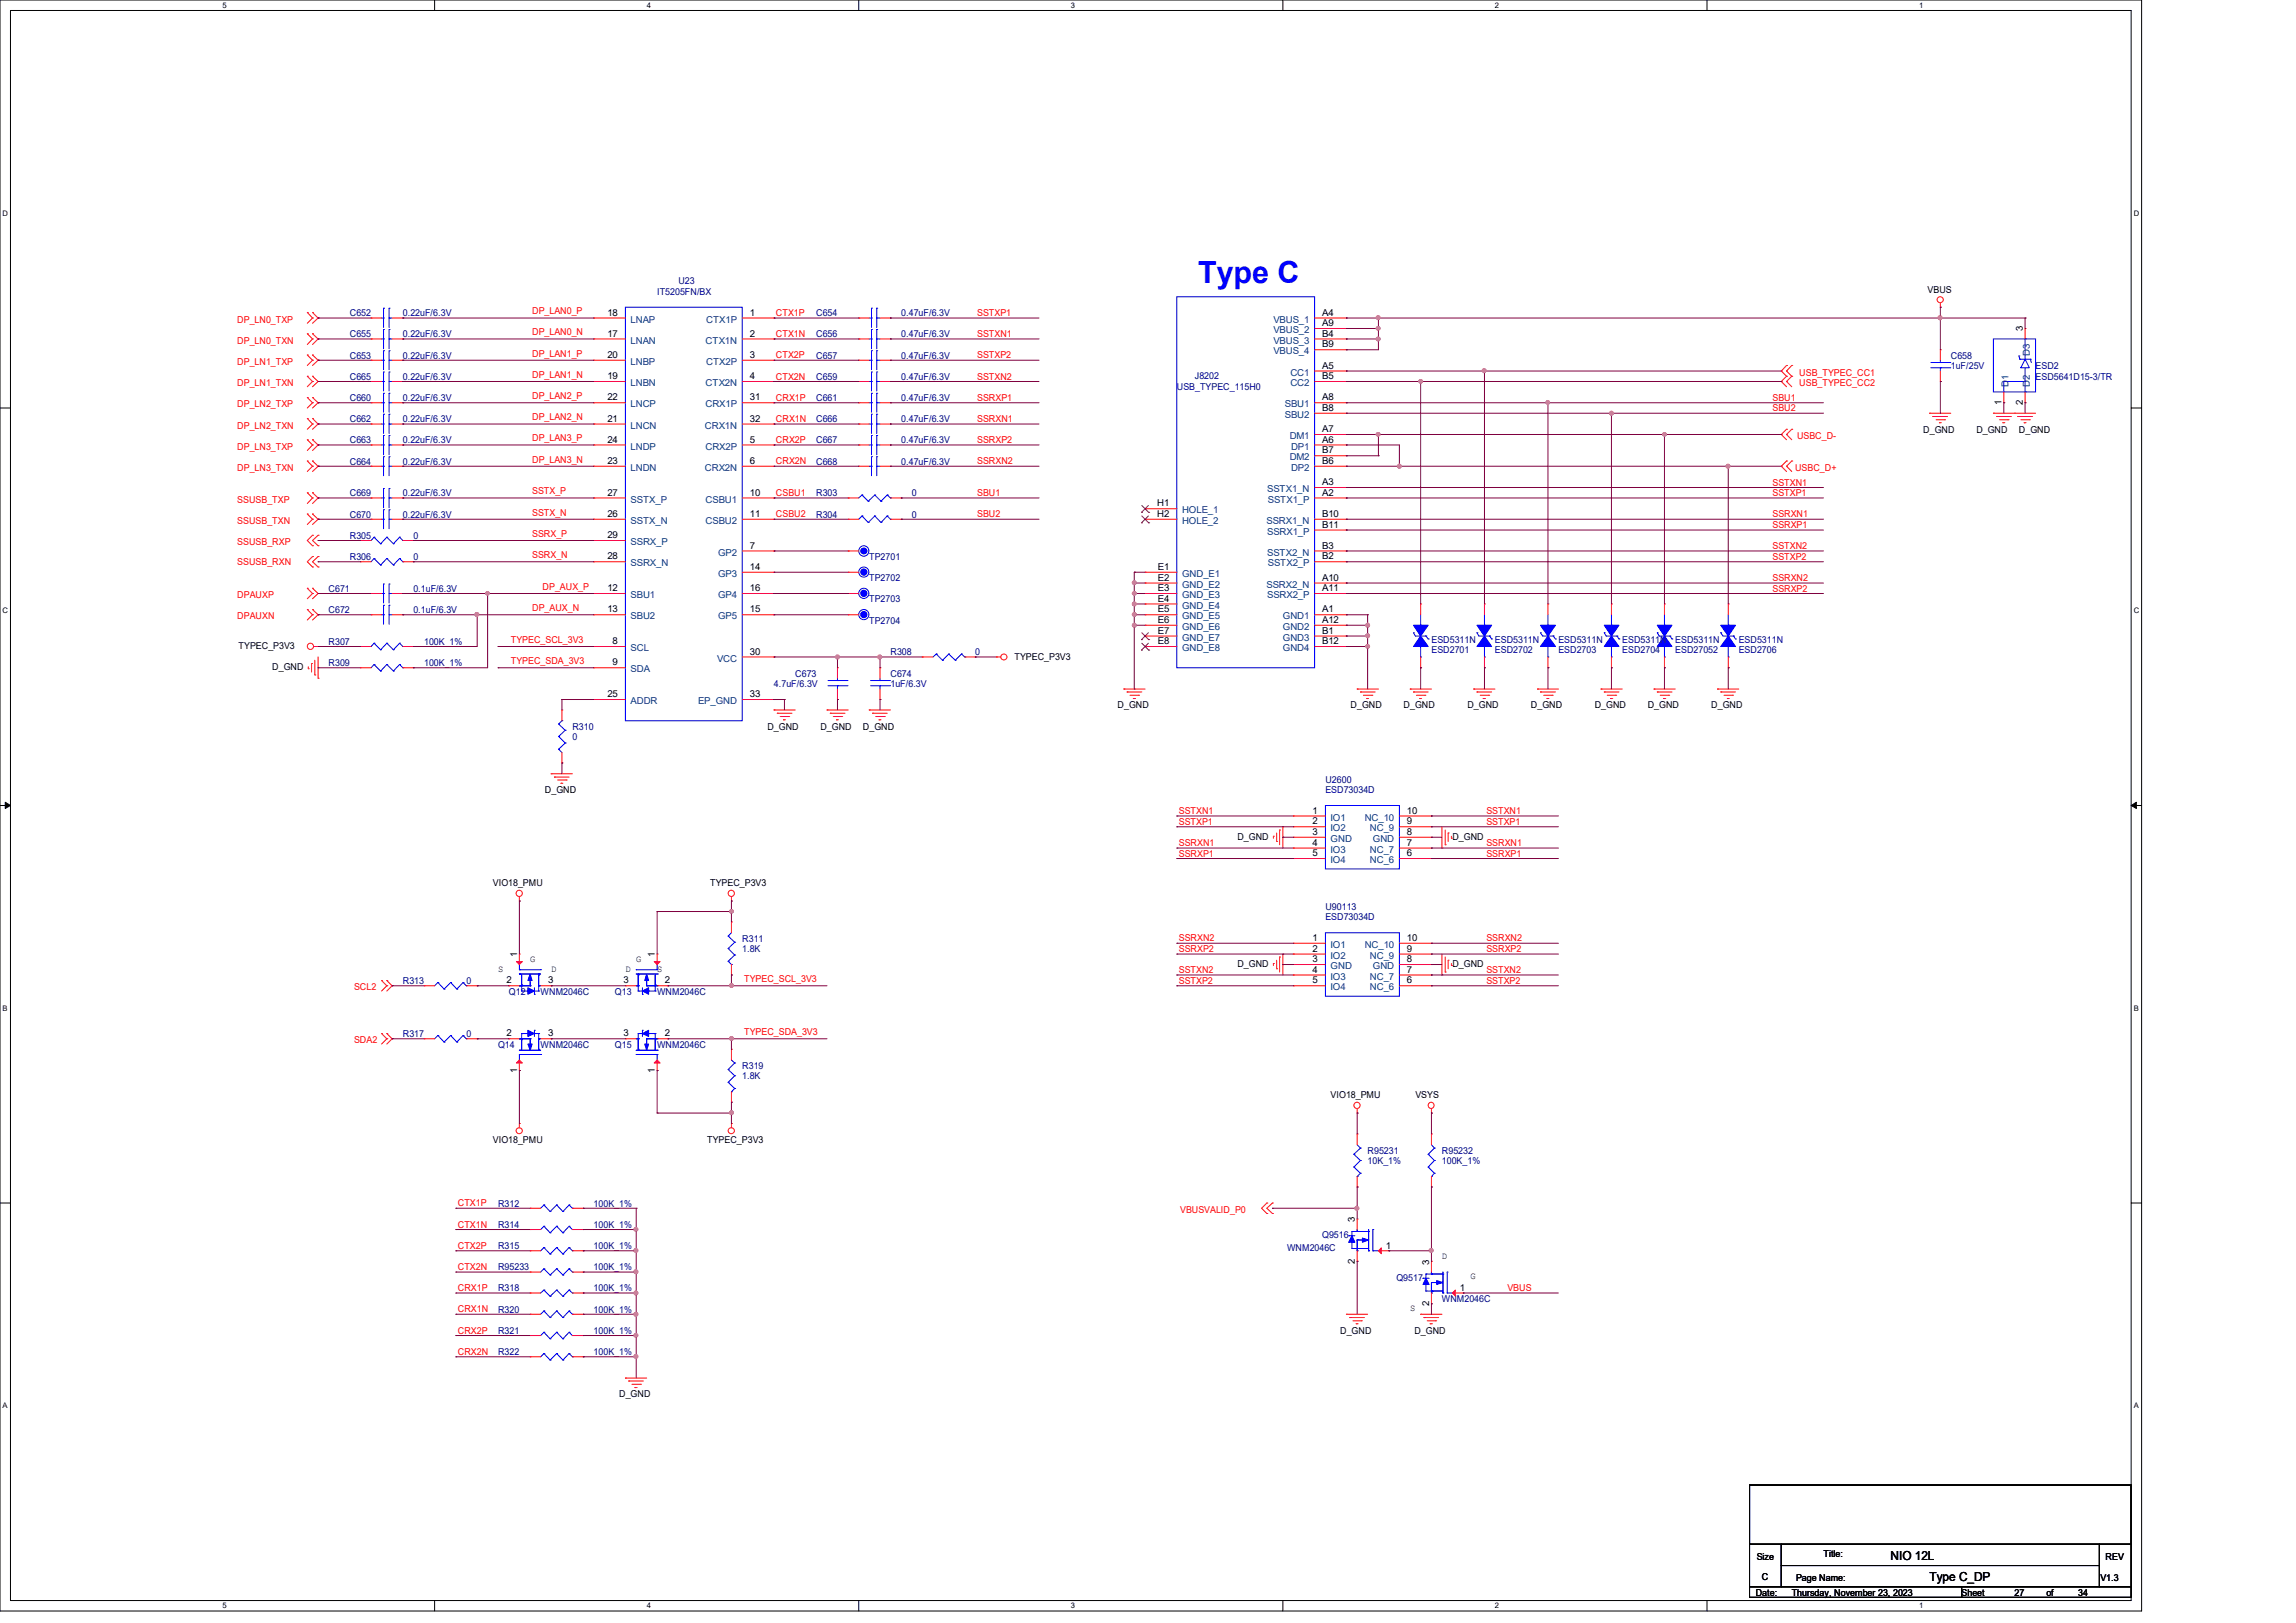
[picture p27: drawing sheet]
<svg xmlns="http://www.w3.org/2000/svg" width="297mm" height="210mm" viewBox="0 0 297 210" stroke-linecap="round" stroke-linejoin="round" font-family="sans-serif">
<defs><g id="words">
<text font-size="3.9" fill="#00f" x="155" y="36.6">Type C</text>
<g font-size="1.6">
<text x="244.6" y="201.8">NIO 12L</text>
<text x="249.6" y="204.6">Type C_DP</text>
</g>
<g font-size="1.2" fill="#f00">
<text x="30.7" y="41.7">DP_LN0_TXP</text>
<text x="68.8" y="40.7">DP_LAN0_P</text>
<text x="100.4" y="40.9">CTX1P</text>
<text x="126.4" y="40.9">SSTXP1</text>
<text x="30.7" y="44.5">DP_LN0_TXN</text>
<text x="30.7" y="47.2">DP_LN1_TXP</text>
<text x="68.8" y="43.4">DP_LAN0_N</text>
<text x="68.8" y="46.1">DP_LAN1_P</text>
<text x="100.4" y="43.6">CTX1N</text>
<text x="100.4" y="46.4">CTX2P</text>
<text x="126.4" y="43.6">SSTXN1</text>
<text x="126.4" y="46.4">SSTXP2</text>
<text x="30.7" y="50">DP_LN1_TXN</text>
<text x="30.7" y="52.7">DP_LN2_TXP</text>
<text x="68.8" y="48.9">DP_LAN1_N</text>
<text x="68.8" y="51.6">DP_LAN2_P</text>
<text x="100.4" y="49.1">CTX2N</text>
<text x="100.4" y="51.9">CRX1P</text>
<text x="126.4" y="49.1">SSTXN2</text>
<text x="126.4" y="51.9">SSRXP1</text>
<text x="229.3" y="51.9">SBU1</text>
<text x="229.3" y="53.2">SBU2</text>
<text x="232.7" y="48.6">USB_TYPEC_CC1</text>
<text x="232.7" y="50">USB_TYPEC_CC2</text>
<text x="30.7" y="55.5">DP_LN2_TXN</text>
<text x="30.7" y="58.2">DP_LN3_TXP</text>
<text x="68.8" y="54.4">DP_LAN2_N</text>
<text x="68.8" y="57.1">DP_LAN3_P</text>
<text x="68.8" y="59.9">DP_LAN3_N</text>
<text x="100.4" y="54.6">CRX1N</text>
<text x="100.4" y="57.3">CRX2P</text>
<text x="126.4" y="54.6">SSRXN1</text>
<text x="126.4" y="57.3">SSRXP2</text>
<text x="232.5" y="56.8">USBC_D-</text>
<text x="30.7" y="60.9">DP_LN3_TXN</text>
<text x="30.7" y="65">SSUSB_TXP</text>
<text x="68.8" y="64">SSTX_P</text>
<text x="100.4" y="60.1">CRX2N</text>
<text x="100.4" y="64.2">CSBU1</text>
<text x="126.4" y="60.1">SSRXN2</text>
<text x="126.4" y="64.2">SBU1</text>
<text x="229.3" y="64.2">SSTXP1</text>
<text x="229.3" y="62.8">SSTXN1</text>
<text x="232.2" y="60.9">USBC_D+</text>
<text x="30.7" y="67.8">SSUSB_TXN</text>
<text x="30.7" y="70.5">SSUSB_RXP</text>
<text x="68.8" y="66.7">SSTX_N</text>
<text x="68.8" y="69.5">SSRX_P</text>
<text x="100.4" y="66.9">CSBU2</text>
<text x="126.4" y="66.9">SBU2</text>
<text x="229.3" y="68.3">SSRXP1</text>
<text x="229.3" y="66.9">SSRXN1</text>
<text x="229.3" y="71">SSTXN2</text>
<text x="30.7" y="73.2">SSUSB_RXN</text>
<text x="30.7" y="77.4">DPAUXP</text>
<text x="68.8" y="72.2">SSRX_N</text>
<text x="70.2" y="76.3">DP_AUX_P</text>
<text x="229.3" y="72.4">SSTXP2</text>
<text x="229.3" y="75.2">SSRXN2</text>
<text x="229.3" y="76.5">SSRXP2</text>
<text x="30.7" y="80.1">DPAUXN</text>
<text x="66.1" y="83.2">TYPEC_SCL_3V3</text>
<text x="68.8" y="79.1">DP_AUX_N</text>
<text x="66.1" y="85.9">TYPEC_SDA_3V3</text>
<text x="152.5" y="105.3">SSTXN1</text>
<text x="152.5" y="106.7">SSTXP1</text>
<text x="192.3" y="105.3">SSTXN1</text>
<text x="192.3" y="106.7">SSTXP1</text>
<text x="152.5" y="110.8">SSRXP1</text>
<text x="152.5" y="109.5">SSRXN1</text>
<text x="192.3" y="110.8">SSRXP1</text>
<text x="192.3" y="109.5">SSRXN1</text>
<text x="152.5" y="121.8">SSRXN2</text>
<text x="152.5" y="123.2">SSRXP2</text>
<text x="152.5" y="125.9">SSTXN2</text>
<text x="192.3" y="121.8">SSRXN2</text>
<text x="192.3" y="123.2">SSRXP2</text>
<text x="192.3" y="125.9">SSTXN2</text>
<text x="45.8" y="128.1">SCL2</text>
<text x="96.3" y="127.1">TYPEC_SCL_3V3</text>
<text x="152.5" y="127.3">SSTXP2</text>
<text x="192.3" y="127.3">SSTXP2</text>
<text x="45.8" y="135">SDA2</text>
<text x="96.3" y="133.9">TYPEC_SDA_3V3</text>
<text x="59.2" y="156.1">CTX1P</text>
<text x="59.2" y="158.8">CTX1N</text>
<text x="59.2" y="161.6">CTX2P</text>
<text x="152.7" y="156.9">VBUSVALID_P0</text>
<text x="59.2" y="164.3">CTX2N</text>
<text x="59.2" y="167">CRX1P</text>
<text x="195" y="167">VBUS</text>
<text x="59.2" y="169.8">CRX1N</text>
<text x="59.2" y="172.6">CRX2P</text>
<text x="59.2" y="175.3">CRX2N</text>
</g>
<g font-size="1.2" fill="#00007f">
<text x="45.3" y="40.9">C652</text>
<text x="52.1" y="40.9">0.22uF/6.3V</text>
<text x="85" y="38.1">IT5205FN/BX</text>
<text x="87.8" y="36.8">U23</text>
<text x="105.6" y="40.9">C654</text>
<text x="116.6" y="40.9">0.47uF/6.3V</text>
<text x="45.3" y="43.6">C655</text>
<text x="45.3" y="46.4">C653</text>
<text x="52.1" y="43.6">0.22uF/6.3V</text>
<text x="52.1" y="46.4">0.22uF/6.3V</text>
<text x="105.6" y="46.4">C657</text>
<text x="105.6" y="43.6">C656</text>
<text x="116.6" y="46.4">0.47uF/6.3V</text>
<text x="116.6" y="43.6">0.47uF/6.3V</text>
<text x="252.3" y="46.4">C658</text>
<text x="252.3" y="47.8">1uF/25V</text>
<text x="263.3" y="47.8">ESD2</text>
<text x="45.3" y="51.9">C660</text>
<text x="45.3" y="49.2">C665</text>
<text x="52.1" y="51.9">0.22uF/6.3V</text>
<text x="52.1" y="49.2">0.22uF/6.3V</text>
<text x="105.6" y="51.9">C661</text>
<text x="105.6" y="49.2">C659</text>
<text x="116.6" y="51.9">0.47uF/6.3V</text>
<text x="116.6" y="49.2">0.47uF/6.3V</text>
<text x="152.2" y="50.5">USB_TYPEC_115H0</text>
<text x="154.6" y="49">J8202</text>
<text x="263.3" y="49.2">ESD5641D15-3/TR</text>
<text x="45.3" y="54.6">C662</text>
<text x="45.3" y="57.4">C663</text>
<text x="52.1" y="54.6">0.22uF/6.3V</text>
<text x="52.1" y="57.4">0.22uF/6.3V</text>
<text x="105.6" y="57.4">C667</text>
<text x="105.6" y="54.6">C666</text>
<text x="116.6" y="57.4">0.47uF/6.3V</text>
<text x="116.6" y="54.6">0.47uF/6.3V</text>
<text x="45.3" y="60.1">C664</text>
<text x="45.3" y="64.2">C669</text>
<text x="52.1" y="60.1">0.22uF/6.3V</text>
<text x="52.1" y="64.2">0.22uF/6.3V</text>
<text x="105.6" y="64.2">R303</text>
<text x="105.6" y="60.1">C668</text>
<text x="116.6" y="60.1">0.47uF/6.3V</text>
<text x="117.9" y="64.2">0</text>
<text x="45.3" y="69.7">R305</text>
<text x="45.3" y="67">C670</text>
<text x="52.1" y="67">0.22uF/6.3V</text>
<text x="53.5" y="69.7">0</text>
<text x="105.6" y="67">R304</text>
<text x="117.9" y="67">0</text>
<text x="42.5" y="76.6">C671</text>
<text x="45.3" y="72.4">R306</text>
<text x="53.5" y="76.6">0.1uF/6.3V</text>
<text x="53.5" y="72.4">0</text>
<text x="112.4" y="77.9">TP2703</text>
<text x="112.4" y="72.4">TP2701</text>
<text x="112.4" y="75.2">TP2702</text>
<text x="42.5" y="79.3">C672</text>
<text x="42.5" y="83.4">R307</text>
<text x="53.5" y="79.3">0.1uF/6.3V</text>
<text x="54.9" y="83.4">100K_1%</text>
<text x="112.4" y="80.7">TP2704</text>
<text x="185.2" y="83.1">ESD5311N</text>
<text x="193.4" y="83.1">ESD5311N</text>
<text x="201.6" y="83.1">ESD5311N</text>
<text x="209.8" y="83.1">ESD5311N</text>
<text x="216.7" y="83.1">ESD5311N</text>
<text x="224.9" y="83.1">ESD5311N</text>
<text x="42.5" y="86.1">R309</text>
<text x="54.9" y="86.1">100K_1%</text>
<text x="100.1" y="88.9">4.7uF/6.3V</text>
<text x="102.9" y="87.5">C673</text>
<text x="115.2" y="84.8">R308</text>
<text x="115.2" y="87.5">C674</text>
<text x="115.2" y="88.9">1uF/6.3V</text>
<text x="126.2" y="84.8">0</text>
<text x="185.2" y="84.5">ESD2701</text>
<text x="193.4" y="84.5">ESD2702</text>
<text x="201.6" y="84.5">ESD2703</text>
<text x="209.8" y="84.5">ESD2704</text>
<text x="216.7" y="84.5">ESD27052</text>
<text x="224.9" y="84.5">ESD2706</text>
<text x="74" y="94.4">R310</text>
<text x="74" y="95.8">0</text>
<text x="171.4" y="101.3">U2600</text>
<text x="171.4" y="102.6">ESD73034D</text>
<text x="171.4" y="117.7">U90113</text>
<text x="171.4" y="119.1">ESD73034D</text>
<text x="96" y="121.8">R311</text>
<text x="96" y="123.2">1.8K</text>
<text x="52.1" y="127.3">R313</text>
<text x="60.3" y="127.3">0</text>
<text x="65.8" y="128.7">Q12</text>
<text x="69.9" y="128.7">WNM2046C</text>
<text x="79.5" y="128.7">Q13</text>
<text x="85" y="128.7">WNM2046C</text>
<text x="52.1" y="134.2">R317</text>
<text x="60.3" y="134.2">0</text>
<text x="64.4" y="135.6">Q14</text>
<text x="69.9" y="135.6">WNM2046C</text>
<text x="79.5" y="135.6">Q15</text>
<text x="85" y="135.6">WNM2046C</text>
<text x="96" y="138.3">R319</text>
<text x="96" y="139.7">1.8K</text>
<text x="176.9" y="149.3">R95231</text>
<text x="186.5" y="149.3">R95232</text>
<text x="176.9" y="150.6">10K_1%</text>
<text x="186.5" y="150.6">100K_1%</text>
<text x="64.4" y="156.1">R312</text>
<text x="64.4" y="161.6">R315</text>
<text x="64.4" y="158.9">R314</text>
<text x="76.8" y="156.1">100K_1%</text>
<text x="76.8" y="161.6">100K_1%</text>
<text x="76.8" y="158.9">100K_1%</text>
<text x="166.5" y="161.9">WNM2046C</text>
<text x="171" y="160.2">Q9516</text>
<text x="64.4" y="164.3">R95233</text>
<text x="64.4" y="167.1">R318</text>
<text x="76.8" y="164.3">100K_1%</text>
<text x="76.8" y="167.1">100K_1%</text>
<text x="180.6" y="165.7">Q9517</text>
<text x="64.4" y="169.8">R320</text>
<text x="64.4" y="172.6">R321</text>
<text x="76.8" y="169.8">100K_1%</text>
<text x="76.8" y="172.6">100K_1%</text>
<text x="186.5" y="168.4">WNM2046C</text>
<text x="64.4" y="175.3">R322</text>
<text x="76.8" y="175.3">100K_1%</text>
</g>
<g font-size="1.2">
<text x="78.6" y="40.9">18</text>
<text x="97" y="40.9">1</text>
<text x="171" y="40.9">A4</text>
<text x="249.3" y="37.9">VBUS</text>
<text x="78.6" y="43.6">17</text>
<text x="78.6" y="46.3">20</text>
<text x="97" y="43.6">2</text>
<text x="97" y="46.3">3</text>
<text x="171" y="47.7">A5</text>
<text x="171" y="42.2">A9</text>
<text x="171" y="45">B9</text>
<text x="171" y="43.6">B4</text>
<text x="261.7" y="42.9" transform="rotate(-90 261.7 42.9)">3</text>
<text x="78.6" y="49.1">19</text>
<text x="78.6" y="51.8">22</text>
<text x="97" y="49.1">4</text>
<text x="97" y="51.8">31</text>
<text x="171" y="51.8">A8</text>
<text x="171" y="53.2">B8</text>
<text x="171" y="49.1">B5</text>
<text x="258.9" y="52.4" transform="rotate(-90 258.9 52.4)">1</text>
<text x="261.7" y="52.4" transform="rotate(-90 261.7 52.4)">2</text>
<text x="78.6" y="54.6">21</text>
<text x="78.6" y="57.3">24</text>
<text x="97" y="54.6">32</text>
<text x="97" y="57.3">5</text>
<text x="171" y="57.3">A6</text>
<text x="171" y="55.9">A7</text>
<text x="171" y="58.7">B7</text>
<text x="248.8" y="56">D_GND</text>
<text x="255.7" y="56">D_GND</text>
<text x="261.2" y="56">D_GND</text>
<text x="78.6" y="60">23</text>
<text x="78.6" y="64.1">27</text>
<text x="97" y="60">6</text>
<text x="97" y="64.1">10</text>
<text x="149.7" y="65.5">H1</text>
<text x="171" y="64.1">A2</text>
<text x="171" y="62.8">A3</text>
<text x="171" y="60">B6</text>
<text x="78.6" y="66.9">26</text>
<text x="78.6" y="69.6">29</text>
<text x="97" y="66.9">11</text>
<text x="97" y="71">7</text>
<text x="149.7" y="66.9">H2</text>
<text x="171" y="68.3">B11</text>
<text x="171" y="66.9">B10</text>
<text x="171" y="71">B3</text>
<text x="78.6" y="72.4">28</text>
<text x="78.6" y="76.5">12</text>
<text x="97" y="73.7">14</text>
<text x="97" y="76.5">16</text>
<text x="149.8" y="73.7">E1</text>
<text x="149.8" y="75.1">E2</text>
<text x="149.8" y="76.5">E3</text>
<text x="149.8" y="77.9">E4</text>
<text x="171" y="75.1">A10</text>
<text x="171" y="76.5">A11</text>
<text x="171" y="72.4">B2</text>
<text x="30.9" y="84">TYPEC_P3V3</text>
<text x="78.6" y="79.2">13</text>
<text x="79.2" y="83.4">8</text>
<text x="97" y="79.2">15</text>
<text x="149.8" y="79.2">E5</text>
<text x="149.8" y="80.6">E6</text>
<text x="149.8" y="82">E7</text>
<text x="149.8" y="83.4">E8</text>
<text x="171" y="79.2">A1</text>
<text x="171" y="80.6">A12</text>
<text x="171" y="83.4">B12</text>
<text x="171" y="82">B1</text>
<text x="35.2" y="86.7">D_GND</text>
<text x="79.2" y="86.1">9</text>
<text x="97" y="84.7">30</text>
<text x="131.2" y="85.3">TYPEC_P3V3</text>
<text x="78.6" y="90.2">25</text>
<text x="97" y="90.2">33</text>
<text x="99.3" y="94.4">D_GND</text>
<text x="106.1" y="94.4">D_GND</text>
<text x="111.6" y="94.4">D_GND</text>
<text x="144.6" y="91.7">D_GND</text>
<text x="174.7" y="91.7">D_GND</text>
<text x="181.6" y="91.7">D_GND</text>
<text x="189.8" y="91.7">D_GND</text>
<text x="198" y="91.7">D_GND</text>
<text x="206.3" y="91.7">D_GND</text>
<text x="213.1" y="91.7">D_GND</text>
<text x="221.4" y="91.7">D_GND</text>
<text x="70.5" y="102.6">D_GND</text>
<text x="169.8" y="105.3">1</text>
<text x="169.8" y="106.7">2</text>
<text x="182" y="105.3">10</text>
<text x="182" y="106.7">9</text>
<text x="160.1" y="108.7">D_GND</text>
<text x="169.8" y="109.4">4</text>
<text x="169.8" y="110.8">5</text>
<text x="169.8" y="108">3</text>
<text x="182" y="109.4">7</text>
<text x="182" y="110.8">6</text>
<text x="182" y="108">8</text>
<text x="187.9" y="108.7">D_GND</text>
<text x="63.8" y="114.7">VIO18_PMU</text>
<text x="91.9" y="114.7">TYPEC_P3V3</text>
<text x="64.4" y="125.8">S</text>
<text x="66.9" y="123.8" transform="rotate(-90 66.9 123.8)">1</text>
<text x="68.6" y="124.5">G</text>
<text x="71.3" y="125.8">D</text>
<text x="80.9" y="125.8">D</text>
<text x="82.3" y="124.5">G</text>
<text x="84.7" y="123.8" transform="rotate(-90 84.7 123.8)">1</text>
<text x="85" y="125.8">S</text>
<text x="160.1" y="125.1">D_GND</text>
<text x="169.8" y="121.8">1</text>
<text x="169.8" y="123.1">2</text>
<text x="169.8" y="125.9">4</text>
<text x="169.8" y="124.5">3</text>
<text x="182" y="121.8">10</text>
<text x="182" y="123.1">9</text>
<text x="182" y="125.9">7</text>
<text x="182" y="124.5">8</text>
<text x="187.9" y="125.1">D_GND</text>
<text x="65.5" y="127.3">2</text>
<text x="70.9" y="127.3">3</text>
<text x="80.6" y="127.3">3</text>
<text x="86" y="127.3">2</text>
<text x="169.8" y="127.3">5</text>
<text x="182" y="127.3">6</text>
<text x="65.5" y="134.1">2</text>
<text x="70.9" y="134.1">3</text>
<text x="80.6" y="134.1">3</text>
<text x="86" y="134.1">2</text>
<text x="66.9" y="138.8" transform="rotate(-90 66.9 138.8)">1</text>
<text x="84.7" y="138.8" transform="rotate(-90 84.7 138.8)">1</text>
<text x="172.1" y="142.1">VIO18_PMU</text>
<text x="183.1" y="142.1">VSYS</text>
<text x="63.8" y="147.9">VIO18_PMU</text>
<text x="91.5" y="147.9">TYPEC_P3V3</text>
<text x="175.3" y="158.1" transform="rotate(-90 175.3 158.1)">3</text>
<text x="179.3" y="161.5">1</text>
<text x="175.3" y="163.5" transform="rotate(-90 175.3 163.5)">2</text>
<text x="184.9" y="163.6" transform="rotate(-90 184.9 163.6)">3</text>
<text x="186.5" y="162.9">D</text>
<text x="188.8" y="167">1</text>
<text x="190.2" y="165.4">G</text>
<text x="173.4" y="172.6">D_GND</text>
<text x="182.4" y="169.6">S</text>
<text x="183" y="172.6">D_GND</text>
<text x="184.9" y="169" transform="rotate(-90 184.9 169)">2</text>
<text x="80.1" y="180.8">D_GND</text>
<text x="227.2" y="201.8">Size</text>
<text x="235.9" y="201.5">Title:</text>
<text x="272.4" y="201.8">REV</text>
<text x="227.1" y="206.5">Date:</text>
<text x="227.9" y="204.4">C</text>
<text x="231.8" y="206.5">Thursday, November 23, 2023</text>
<text x="232.3" y="204.6">Page Name:</text>
<text x="253.7" y="206.5">Sheet</text>
<text x="260.6" y="206.5">27</text>
<text x="264.7" y="206.5">of</text>
<text x="268.8" y="206.5">34</text>
<text x="271.7" y="204.6">V1.3</text>
</g>
<g font-size="1.2" fill="#003f7f">
<text x="81.6" y="41.7">LNAP</text>
<text x="91.4" y="41.7">CTX1P</text>
<text x="164.7" y="41.7">VBUS_1</text>
<text x="81.6" y="44.5">LNAN</text>
<text x="81.6" y="47.2">LNBP</text>
<text x="91.3" y="44.5">CTX1N</text>
<text x="91.4" y="47.2">CTX2P</text>
<text x="164.7" y="43.1">VBUS_2</text>
<text x="164.7" y="45.8">VBUS_4</text>
<text x="164.7" y="44.5">VBUS_3</text>
<text x="262.6" y="46.1" transform="rotate(-90 262.6 46.1)">D3</text>
<text x="81.6" y="50">LNBN</text>
<text x="81.6" y="52.7">LNCP</text>
<text x="91.3" y="50">CTX2N</text>
<text x="91.3" y="52.7">CRX1P</text>
<text x="166.2" y="52.7">SBU1</text>
<text x="166.9" y="48.6">CC1</text>
<text x="166.9" y="50">CC2</text>
<text x="259.8" y="50" transform="rotate(-90 259.8 50)">D1</text>
<text x="262.6" y="50" transform="rotate(-90 262.6 50)">D2</text>
<text x="81.6" y="55.5">LNCN</text>
<text x="81.6" y="58.2">LNDP</text>
<text x="91.2" y="55.5">CRX1N</text>
<text x="91.3" y="58.2">CRX2P</text>
<text x="166.2" y="54.1">SBU2</text>
<text x="166.8" y="56.8">DM1</text>
<text x="166.8" y="59.6">DM2</text>
<text x="167" y="58.2">DP1</text>
<text x="81.6" y="60.9">LNDN</text>
<text x="81.6" y="65">SSTX_P</text>
<text x="91.2" y="60.9">CRX2N</text>
<text x="91.3" y="65">CSBU1</text>
<text x="163.9" y="63.7">SSTX1_N</text>
<text x="164" y="65">SSTX1_P</text>
<text x="167" y="60.9">DP2</text>
<text x="81.6" y="67.8">SSTX_N</text>
<text x="81.6" y="70.5">SSRX_P</text>
<text x="91.3" y="67.8">CSBU2</text>
<text x="92.9" y="71.9">GP2</text>
<text x="152.9" y="66.4">HOLE_1</text>
<text x="152.9" y="67.8">HOLE_2</text>
<text x="163.8" y="67.8">SSRX1_N</text>
<text x="163.9" y="69.2">SSRX1_P</text>
<text x="163.9" y="71.9">SSTX2_N</text>
<text x="81.6" y="73.3">SSRX_N</text>
<text x="81.6" y="77.4">SBU1</text>
<text x="92.9" y="74.6">GP3</text>
<text x="92.9" y="77.4">GP4</text>
<text x="152.9" y="74.6">GND_E1</text>
<text x="152.9" y="76">GND_E2</text>
<text x="152.9" y="77.4">GND_E3</text>
<text x="163.8" y="76">SSRX2_N</text>
<text x="163.9" y="77.4">SSRX2_P</text>
<text x="164" y="73.3">SSTX2_P</text>
<text x="81.6" y="80.1">SBU2</text>
<text x="92.9" y="80.1">GP5</text>
<text x="152.9" y="78.7">GND_E4</text>
<text x="152.9" y="80.1">GND_E5</text>
<text x="152.9" y="81.5">GND_E6</text>
<text x="152.9" y="82.9">GND_E7</text>
<text x="165.9" y="80.1">GND1</text>
<text x="165.9" y="81.5">GND2</text>
<text x="165.9" y="82.9">GND3</text>
<text x="81.6" y="84.2">SCL</text>
<text x="81.6" y="87">SDA</text>
<text x="92.8" y="85.6">VCC</text>
<text x="152.9" y="84.2">GND_E8</text>
<text x="165.9" y="84.2">GND4</text>
<text x="81.6" y="91.1">ADDR</text>
<text x="90.3" y="91.1">EP_GND</text>
<text x="172.1" y="106.2">IO1</text>
<text x="172.1" y="107.6">IO2</text>
<text x="176.5" y="106.2">NC_10</text>
<text x="177.2" y="107.6">NC_9</text>
<text x="172.1" y="110.3">IO3</text>
<text x="172.1" y="111.7">IO4</text>
<text x="172.1" y="108.9">GND</text>
<text x="177.2" y="110.3">NC_7</text>
<text x="177.2" y="111.7">NC_6</text>
<text x="177.6" y="108.9">GND</text>
<text x="172.1" y="122.6">IO1</text>
<text x="172.1" y="124">IO2</text>
<text x="172.1" y="125.4">GND</text>
<text x="176.5" y="122.6">NC_10</text>
<text x="177.2" y="124">NC_9</text>
<text x="177.6" y="125.4">GND</text>
<text x="172.1" y="126.7">IO3</text>
<text x="172.1" y="128.1">IO4</text>
<text x="177.2" y="126.7">NC_7</text>
<text x="177.2" y="128.1">NC_6</text>
</g>
<g font-size="1">
<text x="28.8" y="1">5</text>
<text x="83.7" y="1">4</text>
<text x="138.5" y="1">3</text>
<text x="193.4" y="1">2</text>
<text x="248.2" y="1">1</text>
<text x=".3" y="27.9">D</text>
<text x="276" y="27.9">D</text>
<text x=".3" y="79.4">C</text>
<text x="276" y="79.4">C</text>
<text x=".3" y="130.8">B</text>
<text x="276" y="130.8">B</text>
<text x=".3" y="182.2">A</text>
<text x="276" y="182.2">A</text>
<text x="28.8" y="208.1">5</text>
<text x="83.7" y="208.1">4</text>
<text x="138.5" y="208.1">3</text>
<text x="193.4" y="208.1">2</text>
<text x="248.2" y="208.1">1</text>
</g>
</g></defs>
<g fill="none" stroke="#000" stroke-width=".13">
<path d="M0 0h277v208.5h-277zM1.4 1.4h274.3v205.7h-274.3zM56.2 0v1.4M111.1 0v1.4M165.9 0v1.4M220.8 0v1.4M0 52.8h1.4M275.7 52.8h1.3M0 104.2h1.4M.7 103.8l.7 .4-.7 .4zM275.7 104.2l.7-.4v.8zM275.7 104.2h1.3"/>
<path d="M0 155.7h1.4M275.7 155.7h1.3M226.3 192.2h49.4v7.6h-49.4zM226.3 199.8h4.1v5.5h-4.1zM230.4 199.8h41.2v2.8h-41.2zM271.6 199.8h4.1v5.5h-4.1zM56.2 207.1v1.4M111.1 207.1v1.4M165.9 207.1v1.4M220.8 207.1v1.4M226.3 205.3h27.4v1.4h-27.4zM230.4 202.6h41.2v2.7h-41.2z"/>
<path d="M253.7 205.3h22v1.4h-22z"/>
</g>
<path d="M.7 103.8l.7 .4-.7 .4zM275.7 104.2l.7-.4v.8z" fill="#000"/>
<g fill="none" stroke="#f00" stroke-width=".13">
<path d="M251 39.8h.1M251 39.2v.6M39.8 40.4h.1M39.8 43.2h.1M39.8 45.9h.1M39.8 48.7h.1M39.8 51.4h.1M39.8 54.1h.1M39.8 56.9h.1M39.8 59.6h.1M39.8 40.4l.6 .7M39.8 43.2l.6 .7"/>
<path d="M39.8 45.9l.6 .7M39.8 48.7l.6 .7M39.8 51.4l.6 .7M39.8 54.1l.6 .8M39.8 56.9l.6 .7M39.8 59.6l.6 .7M40.4 41.1h.1M40.4 40.4h.1M40.4 43.9h.1M40.4 43.2h.1M40.4 46.6h.1M40.4 45.9h.1"/>
<path d="M40.4 49.4h.1M40.4 48.7h.1M40.4 52.1h.1M40.4 51.4h.1M40.4 54.9h.1M40.4 54.1h.1M40.4 57.6h.1M40.4 56.9h.1M40.4 59.6h.1M40.4 41.1l-.6 .7M40.4 40.4l.7 .7M40.4 43.9l-.6 .7"/>
<path d="M40.4 43.2l.7 .7M40.4 46.6l-.6 .7M40.4 45.9l.7 .7M40.4 49.4l-.6 .6M40.4 48.7l.7 .7M40.4 52.1l-.6 .7M40.4 51.4l.7 .7M40.4 54.9l-.6 .6M40.4 54.1l.7 .8M40.4 57.6l-.6 .7M40.4 56.9l.7 .7M40.4 59.6l.7 .7"/>
<path d="M41.1 41.1h.1M41.1 43.9h.1M41.1 46.6h.1M41.1 49.4h.1M41.1 52.1h.1M41.1 54.9h.1M41.1 57.6h.1M41.1 41.1l-.7 .7M41.1 43.9l-.7 .7M41.1 46.6l-.7 .7M41.1 49.4l-.7 .6M41.1 52.1l-.7 .7"/>
<path d="M41.1 54.9l-.7 .6M41.1 57.6l-.7 .7M230.4 48h.1M230.4 49.4h.1M230.4 56.2h.1M230.4 48l.7 .7M230.4 49.4l.7 .6M230.4 56.2l.7 .7M231.1 48h.1M231.1 47.3h.1M231.1 49.4h.1M231.1 48.7h.1"/>
<path d="M231.1 59.6h.1M231.1 56.2h.1M231.1 55.5h.1M231.1 48l.7 .7M231.1 47.3l-.7 .7M231.1 49.4l.7 .6M231.1 48.7l-.7 .7M231.1 59.6l-.7 .7M231.1 56.2l.7 .7M231.1 55.5l-.7 .7M231.8 47.3h.1M231.8 48.7h.1"/>
<path d="M231.8 59.6h.1M231.8 55.5h.1M231.8 47.3l-.7 .7M231.8 48.7l-.7 .7M231.8 59.6l-.7 .7M231.8 55.5l-.7 .7M249.6 53.5h.1M249.6 53.5h2.7M250 53.9h.1M250 53.9h1.9M250.4 54.3h1.1M250.9 54.7h.1"/>
<path d="M250.9 54.7h.2M251.5 54.3h.1M257.9 53.5h.1M257.9 53.5h5.4M258.3 53.9h.1M258.3 53.9h1.9M258.7 54.3h1.1M259.1 54.7h.1M259.1 54.7h.2M259.8 54.3h.1M260.6 53.5h.1M261 53.9h.1"/>
<path d="M261 53.9h1.9M261.4 54.3h1.1M261.8 54.7h.1M261.8 54.7h.3M262.5 54.3h.1M39.8 63.8h.1M39.8 66.5h.1M39.8 76.1h.1M39.8 78.9h.1M39.8 63.8l.6 .6M39.8 66.5l.6 .7M39.8 76.1l.6 .7"/>
<path d="M39.8 78.9l.6 .6M40.4 60.3h.1M40.4 64.4h.1M40.4 63.8h.1M40.4 67.2h.1M40.4 66.5h.1M40.4 69.3h.1M40.4 70.6h.1M40.4 72h.1M40.4 73.4h.1M40.4 76.8h.1M40.4 76.1h.1"/>
<path d="M40.4 79.5h.1M40.4 78.9h.1M40.4 60.3l-.6 .7M40.4 64.4l-.6 .8M40.4 63.8l.7 .6M40.4 67.2l-.6 .7M40.4 66.5l.7 .7M40.4 69.3l-.6 .6 .6 .7M40.4 72l-.6 .7 .6 .7M40.4 76.8l-.6 .7M40.4 76.1l.7 .7M40.4 79.5l-.6 .7"/>
<path d="M40.4 78.9l.7 .6M41.1 60.3h.1M41.1 64.4h.1M41.1 67.2h.1M41.1 69.3h.1M41.1 70.6h.1M41.1 72h.1M41.1 73.4h.1M41.1 76.8h.1M41.1 79.5h.1M41.1 60.3l-.7 .7M41.1 64.4l-.7 .8"/>
<path d="M41.1 67.2l-.7 .7M41.1 69.3l-.7 .6 .7 .7M41.1 72l-.7 .7 .7 .7M41.1 76.8l-.7 .7M41.1 79.5l-.7 .7M230.4 60.3h.1M230.4 60.3l.7 .7M231.1 60.3h.1M231.1 60.3l.7 .7M39.9 86.5h.1M39.9 86.3v.2M40.3 85.9h.1"/>
<path d="M40.3 85.9v1.1M40.6 83.7h.5M40.7 87.3h.1M40.7 85.4v1.9M41.1 83.7h.1M41.1 87.8h.1M41.1 85v2.8M100.1 91.9h.1M100.1 91.9h2.8M100.5 92.3h.1M100.5 92.3h1.9M100.9 92.7h1.1"/>
<path d="M101.3 93.1h.1M101.3 93.1h.3M102 92.7h.1M107 91.9h.1M107 91.9h2.7M107.4 92.3h.1M107.4 92.3h1.9M107.8 92.7h1.1M108.2 93.1h.1M108.2 93.1h.3M108.9 92.7h.1M112.4 91.9h.1"/>
<path d="M112.4 91.9h2.8M112.9 92.3h.1M112.9 92.3h1.9M113.3 92.7h1.1M113.7 93.1h.1M113.7 93.1h.3M114.4 92.7h.1M128.9 85h.1M128.9 85h.6M145.4 89.2h.1M145.4 89.2h2.7M145.8 89.5h.1"/>
<path d="M145.8 89.5h1.9M146.2 90h1.1M146.6 90.4h.1M146.6 90.4h.3M147.3 90h.1M175.6 89.2h.1M175.6 89.2h2.7M176 89.5h.1M176 89.5h1.9M176.4 90h1.1M176.8 90.4h.1M176.8 90.4h.2"/>
<path d="M177.5 90h.1M182.4 89.2h.1M182.4 89.2h2.8M182.8 89.5h.1M182.8 89.5h1.9M183.2 90h1.1M183.6 90.4h.1M183.6 90.4h.3M184.3 90h.1M190.6 89.2h.1M190.6 89.2h2.8M191.1 89.5h.1"/>
<path d="M191.1 89.5h1.9M191.5 90h1.1M191.9 90.4h.1M191.9 90.4h.3M192.6 90h.1M198.9 89.2h.1M198.9 89.2h2.7M199.3 89.5h.1M199.3 89.5h1.9M199.7 90h1.1M200.1 90.4h.1M200.1 90.4h.3"/>
<path d="M200.8 90h.1M207.1 89.2h.1M207.1 89.2h2.7M207.5 89.5h.1M207.5 89.5h1.9M207.9 90h1.1M208.3 90.4h.1M208.3 90.4h.3M209 90h.1M214 89.2h.1M214 89.2h2.7M214.4 89.5h.1"/>
<path d="M214.4 89.5h1.9M214.8 90h1.1M215.2 90.4h.1M215.2 90.4h.3M215.9 90h.1M222.2 89.2h.1M222.2 89.2h2.7M222.6 89.5h.1M222.6 89.5h1.9M223 90h1.1M223.4 90.4h.1M223.4 90.4h.3"/>
<path d="M224.1 90h.1M67.2 116.6h.1M67.2 116v.6M71.3 100.1h.1M71.3 100.1h2.7M71.7 100.5h.1M71.7 100.5h1.9M72.1 100.9h1.1M72.6 101.3h.1M72.6 101.3h.2M73.2 100.9h.1M94.6 116.6h.1"/>
<path d="M94.6 116v.6M164.7 108.2h.1M164.7 108.2v.3M165.1 108.9h.1M165.1 107.8v1.1M165.5 107.4h.1M165.5 107.4v1.9M165.9 107h.1M165.9 107v2.7M186.5 109.7h.1M186.5 107v2.7M186.9 109.3h.1"/>
<path d="M186.9 107.4v1.9M187.3 107.8h.1M187.3 107.8v1.1M187.7 108.5h.1M187.7 108.2v.3M49.4 126.9h.1M49.4 133.7h.1M49.4 126.9l.6 .7M49.4 133.7l.6 .7M50 127.6h.1M50 126.9h.1M50 134.4h.1"/>
<path d="M50 133.7h.1M50 127.6l-.6 .6M50 126.9l.7 .7M50 134.4l-.6 .7M50 133.7l.7 .7M50.7 127.6h.1M50.7 134.4h.1M50.7 127.6l-.7 .6M50.7 134.4l-.7 .7M164.7 124.7h.1M164.7 124.7v.2M165.1 125.4h.1"/>
<path d="M165.1 124.2v1.2M165.5 123.8h.1M165.5 123.8v2M165.9 123.4h.1M165.9 123.4v2.8M186.5 126.2h.1M186.5 123.4v2.8M186.9 125.8h.1M186.9 123.8v2M187.3 124.2h.1M187.3 124.2v1.2M187.7 124.9h.1"/>
<path d="M187.7 124.7v.2M67.2 145.4h.1M67.2 145.4v.5M94.6 145.4h.1M94.6 145.4v.5M163.9 155.7h.1M163.9 157h.1M163.9 155.7l-.7 .6 .7 .7M164.6 155.7h.1M164.6 157h.1M164.6 155.7l-.7 .6 .7 .7M175.6 144h.1"/>
<path d="M175.6 143.5v.5M185.2 144h.1M185.2 143.5v.5M80.9 178.3h.1M80.9 178.3h2.8M81.3 178.7h.1M81.3 178.7h1.9M81.7 179.1h1.1M82.1 179.5h.1M82.1 179.5h.3M82.8 179.1h.1M174.2 170.1h.1"/>
<path d="M174.2 170.1h2.7M174.6 170.5h.1M174.6 170.5h1.9M175 170.9h1.1M175.4 171.3h.1M175.4 171.3h.3M176.1 170.9h.1M183.8 170.1h.1M183.8 170.1h2.7M184.2 170.5h.1M184.2 170.5h1.9M184.6 170.9h1.1"/>
<path d="M185 171.3h.1M185 171.3h.3M185.7 170.9h.1"/>
<circle cx="251" cy="38.8" r=".39"/>
<circle cx="40.2" cy="83.6" r=".4"/>
<circle cx="129.9" cy="85" r=".39"/>
<circle cx="67.2" cy="115.6" r=".4"/>
<circle cx="94.6" cy="115.6" r=".4"/>
<circle cx="67.2" cy="146.3" r=".39"/>
<circle cx="94.6" cy="146.3" r=".39"/>
<circle cx="175.5" cy="143" r=".4"/>
<circle cx="185.1" cy="143" r=".39"/>
</g>
<g fill="none" stroke="#00f" stroke-width=".13">
<path d="M175.6 159.3h.1M175.6 159.1v.2M175.6 159.3h1.4M176.9 159.3h.1M177 159.3h.1M177 159.1v2.7M177.6 159.1h.1M177.6 159.1v2.7M175.6 160.4h.1M175.6 161.8h.1M175.6 161.5h.1M175.6 160.4v1.4"/>
<path d="M175.6 160.4h.8M175.6 161.5h1.4M175.7 161.5h.1M177 161.8h.1M177.6 161.8h.1M177.6 161.8h.7"/>
</g>
<path d="M176.2 160.2l.8 .2-.8 .3z" fill="#00f"/>
<path d="M174.5 159.9h.1M174.5 159.9h.8M174.9 159.3h.1M174.9 159.3v.6M174.9 159.3h.7M175.6 159.3h.1M174.9 161.5h.1M174.9 160.7h.1M174.9 161.5h.7M174.9 160.7v.8M176.2 160.2l.8 .2-.8 .3z" fill="none" stroke="#00f" stroke-width=".13"/>
<path d="M174.9 159.9l.4 .8h-.8z" fill-rule="evenodd" fill="#00f"/>
<path d="M174.9 159.9l.4 .8h-.8z" fill="none" stroke="#00f" stroke-width=".13"/>
<path d="M178.3 161.8l.4-.3v.7z" fill="#f00"/>
<path d="M48 54.9h.1M48 54.9h1.4M50.7 54.9h1.4M52.1 54.9h.1M175.6 157.7h.1M175.6 157.7v1.4M175.6 163.2h.1M175.6 161.8v1.4M178.3 161.8l.4-.3v.7zM178.3 161.8h1.4M179.7 161.8h.1" fill="none" stroke="#f00" stroke-width=".13"/>
<g fill="none" stroke="#00f" stroke-width=".13">
<path d="M49.4 54.9h.2M49.6 54.9h.1M49.6 53.6h.1M49.6 53.6v2.5M50.3 53.6h.1M50.3 54.9h.1M50.3 54.9h.4M50.3 53.6v2.5M183.8 79.5v1.4M183.1 82.3h1.3M183.8 80.9h.1M183.8 85h.1"/>
<path d="M183.8 83.7v1.3M184.4 82.3h.1"/>
</g>
<path d="M182.8 80.9h1.9l-.9 1.4z" fill-rule="evenodd" fill="#00f"/>
<path d="M182.8 80.9h1.9l-.9 1.4zM182.8 81.9h.1M182.8 81.9l.3 .4M184.4 82.3l.3 .4M184.7 82.7h.1" fill="none" stroke="#00f" stroke-width=".13"/>
<path d="M183.8 82.3l.9 1.4h-1.9z" fill-rule="evenodd" fill="#00f"/>
<g fill="none" stroke="#00f" stroke-width=".13">
<path d="M49.4 43.9h.2M49.6 43.9h.1M49.6 42.6h.1M49.6 42.6v2.5M50.3 42.6h.1M50.3 43.9h.1M50.3 43.9h.4M50.3 42.6v2.5M249.8 47.6h2.4M249.8 46.9h2.4M251 46.9h.1M251 47.6h.1"/>
<path d="M251 46.6v.3M251 47.6v.4M252.2 47.6h.1M252.2 46.9h.1M49.4 79.5h.2M49.6 79.5h.1M49.6 78.3h.1M49.6 78.3v2.5M50.3 78.3h.1M50.3 79.5h.1M50.3 78.3v2.5M50.3 79.5h.4"/>
<path d="M48.4 86h.1M48.4 86l-.4 .4M48.4 86l.8 .8M49.2 86.8h.1M50 86h.1M50 86l-.8 .8M50 86l.9 .8M50.9 86.8h.1M51.7 86h.1M51.7 86l-.8 .8M51.7 86l.4 .4M52.1 86.4h.1"/>
<path d="M183.8 82.3l.9 1.4h-1.9zM70.4 155.9h.1M70.4 155.9l-.5 .4M70.4 155.9l.8 .9M71.2 156.8h.1M72 155.9h.1M72 155.9l-.8 .9M72 155.9l.8 .9M72.8 156.8h.1M73.6 155.9h.1M73.6 155.9l-.8 .9M73.6 155.9l.4 .4"/>
<path d="M74 156.3h.1M70.4 175.1h.1M70.4 164.2h.1M70.4 175.1l-.5 .5M70.4 175.1l.8 .9M70.4 164.2l-.5 .4M70.4 164.2l.8 .8M71.2 176h.1M71.2 165h.1M72 175.1h.1M72 164.2h.1M72 175.1l-.8 .9"/>
<path d="M72 175.1l.8 .9M72 164.2l-.8 .8M72 164.2l.8 .8M72.8 176h.1M72.8 165h.1M73.6 175.1h.1M73.6 164.2h.1M73.6 175.1l-.8 .9M73.6 175.1l.4 .5M73.6 164.2l-.8 .8M73.6 164.2l.4 .4M74 175.6h.1"/>
<path d="M74 164.6h.1"/>
<circle cx="111.7" cy="76.8" r=".66"/>
</g>
<g fill="none" stroke="#f00" stroke-width=".13">
<path d="M48 43.9h.1M48 43.9h1.4M50.7 43.9h1.4M52.1 43.9h.1M251 49.4h.1M251 45.3h.1M251 45.3v1.3M251 48v1.4M48 79.5h.1M48 79.5h1.4M50.7 79.5h1.4M52.1 79.5h.1"/>
<path d="M183.8 78.1h.1M183.8 78.1v1.4M46.6 86.4h.1M46.6 86.4h1.4M52.1 86.4h1.4M53.5 86.4h.1M183.8 86.4h.1M183.8 85v1.4M68.6 156.3h.1M68.6 156.3h1.3M74 156.3h1.4M75.4 156.3h.1"/>
<path d="M68.6 175.6h.1M68.6 164.6h.1M68.6 175.6h1.3M68.6 164.6h1.3M74 175.6h1.4M74 164.6h1.4M75.4 175.6h.1M75.4 164.6h.1"/>
</g>
<circle cx="111.7" cy="76.8" r=".4" fill="#00f"/>
<g fill="none" stroke="#00f" stroke-width=".13">
<path d="M67.2 126h.1M67.2 127.6h.1M67.2 125.5h.1M67.2 126h2.7M67.2 127.6h1.4M67.2 124.8v.7M67.2 125.5h2.7M67.5 127.4h.1M67.5 127.6h.1M67.5 126v1.6M68.6 127.6h.1M68.6 126.7v.9"/>
<path d="M69.7 127.6h.1M69.7 126.2h.1M69.7 126h.1M69.7 127.6h.2M69.7 126v1.6M69.9 125.5h.1"/>
<circle cx="111.7" cy="76.8" r=".4"/>
</g>
<path d="M109.7 76.8h.1M109.7 76.8h1.4" fill="none" stroke="#f00" stroke-width=".13"/>
<path d="M68.6 126l.2 .9h-.5z" fill="#00f"/>
<path d="M67.5 128.2h.1M67.5 127.6v.6M67.5 128.2h.8M68.3 128.2h.1M68.6 126l.2 .9h-.5zM69.1 128.7h.1M69.1 127.8v.9M69.1 128.2h.6M69.7 128.2h.1M69.7 127.6h.1M69.7 127.6v.6" fill="none" stroke="#00f" stroke-width=".13"/>
<path d="M68.3 127.8l.8 .4-.8 .5z" fill-rule="evenodd" fill="#00f"/>
<path d="M68.3 127.8l.8 .4-.8 .5z" fill="none" stroke="#00f" stroke-width=".13"/>
<path d="M66.8 124.4h.8l-.4 .4z" fill="#f00"/>
<path d="M111.1 57.6h.1M111.1 57.6h1.3M113.8 57.6h1.4M115.2 57.6h.1M65.8 127.6h.1M65.8 127.6h1.4M66.8 124.4h.8l-.4 .4zM67.2 123.4h.1M67.2 123.4v1.4M69.9 127.6h1.4M71.3 127.6h.1" fill="none" stroke="#f00" stroke-width=".13"/>
<g fill="none" stroke="#00f" stroke-width=".13">
<path d="M112.4 57.6h.3M112.7 57.6h.1M112.7 56.3h.1M112.7 56.3v2.5M113.4 56.3h.1M113.4 57.6h.1M113.4 57.6h.4M113.4 56.3v2.5"/>
<circle cx="111.7" cy="71.3" r=".67"/>
</g>
<circle cx="111.7" cy="71.3" r=".39" fill="#00f"/>
<g fill="none" stroke="#00f" stroke-width=".13">
<path d="M112.4 52.1h.3M112.7 52.1h.1M112.7 50.9h.1M112.7 50.9v2.4M113.4 50.9h.1M113.4 52.1h.1M113.4 52.1h.4M113.4 50.9v2.4M111.5 66.8h.1M111.5 66.8l-.4 .4M111.5 66.8l.8 .8M112.3 67.6h.1"/>
<path d="M113.2 66.8h.1M113.2 66.8l-.9 .8M113.2 66.8l.8 .8M114 67.6h.1M114.8 66.8h.1M114.8 66.8l-.8 .8M114.8 66.8l.4 .4M115.2 67.2h.1M56.6 127.1h.1M56.6 127.1l-.4 .5M56.6 127.1l.8 .9M57.4 128h.1"/>
<path d="M58.3 127.1h.1M58.3 127.1l-.9 .9M58.3 127.1l.8 .9M59.1 128h.1M59.9 127.1h.1M59.9 127.1l-.8 .9M59.9 127.1l.4 .5M60.3 127.6h.1M185.2 164.8h.1M185.2 165.9h.1M185.2 167.3h.1M185.2 167h.1"/>
<path d="M185.2 164.6v.2M185.2 165.9v1.4M185.2 164.8h1.4M185.2 165.9h.8M185.2 167h1.4M185.3 167h.1M186.5 164.8h.1M186.6 167.3h.1M186.6 164.8h.1M186.6 164.6v2.7M187.2 167.3h.1M187.2 164.6h.1"/>
<path d="M187.2 167.3h.7M187.2 164.6v2.7"/>
<circle cx="111.7" cy="71.3" r=".39"/>
</g>
<g fill="none" stroke="#f00" stroke-width=".13">
<path d="M111.1 52.1h.1M111.1 52.1h1.3M113.8 52.1h1.4M115.2 52.1h.1M109.7 71.3h.1M109.7 67.2h.1M109.7 71.3h1.4M109.7 67.2h1.4M115.2 67.2h1.4M116.6 67.2h.1M54.9 127.6h.1M54.9 127.6h1.3"/>
<path d="M60.3 127.6h1.4M61.7 127.6h.1"/>
</g>
<path d="M185.8 165.7l.8 .2-.8 .3z" fill="#00f"/>
<path d="M184.1 165.4h.1M184.1 165.4h.8M184.4 167h.1M184.4 166.2h.1M184.4 164.8h.1M184.4 167h.8M184.4 164.8v.6M184.4 166.2v.8M184.4 164.8h.8M185.2 164.8h.1M185.8 165.7l.8 .2-.8 .3z" fill="none" stroke="#00f" stroke-width=".13"/>
<path d="M184.4 165.4l.5 .8h-.8z" fill-rule="evenodd" fill="#00f"/>
<path d="M184.4 165.4l.5 .8h-.8z" fill="none" stroke="#00f" stroke-width=".13"/>
<path d="M188.3 166.9v.8l-.4-.4z" fill="#f00"/>
<g fill="none" stroke="#f00" stroke-width=".13">
<path d="M48 60.3h.1M48 60.3h1.4M50.7 60.3h1.4M52.1 60.3h.1M109.7 64.4h.1M109.7 64.4h1.4M115.2 64.4h1.4M116.6 64.4h.1M108.3 90.5h.1M108.3 86.4h.1M108.3 86.4v1.4M108.3 89.2v1.3"/>
<path d="M54.9 134.4h.1M54.9 134.4h1.3M60.3 134.4h1.4M61.7 134.4h.1M68.6 167.3h.1M68.6 170.1h.1M68.6 167.3h1.3M68.6 170.1h1.3M74 167.3h1.4M74 170.1h1.4M75.4 167.3h.1M75.4 170.1h.1"/>
<path d="M185.2 168.7h.1M185.2 163.2h.1M185.2 163.2v1.4M185.2 167.3v1.4M187.9 167.3h1.4M188.3 166.9v.8l-.4-.4zM189.3 167.3h.1"/>
</g>
<g fill="none" stroke="#00f" stroke-width=".13">
<path d="M49.6 59.1h.1M49.6 59.1v2.5M50.3 59.1h.1M50.3 59.1v2.5M49.4 60.3h.2M49.6 60.3h.1M50.3 60.3h.1M50.3 60.3h.4M111.5 64.1h.1M111.5 64.1l-.4 .3M111.5 64.1l.8 .8M112.3 64.9h.1"/>
<path d="M113.2 64.1h.1M113.2 64.1l-.9 .8M113.2 64.1l.8 .8M114 64.9h.1M114.8 64.1h.1M114.8 64.1l-.8 .8M114.8 64.1l.4 .3M115.2 64.4h.1M107.1 88.7h2.5M107.1 88.1h2.5M108.3 88.1h.1M108.3 88.7h.1"/>
<path d="M108.3 87.8v.3M108.3 88.7v.5M109.6 88.7h.1M109.6 88.1h.1M56.6 134h.1M56.6 134l-.4 .4M56.6 134l.8 .8M57.4 134.8h.1M58.3 134h.1M58.3 134l-.9 .8M58.3 134l.8 .8M59.1 134.8h.1"/>
<path d="M59.9 134h.1M59.9 134l-.8 .8M59.9 134l.4 .4M60.3 134.4h.1M70.4 166.9h.1M70.4 169.6h.1M70.4 166.9l-.5 .4M70.4 166.9l.8 .8M70.4 169.6l-.5 .5M70.4 169.6l.8 .9M71.2 167.7h.1M71.2 170.5h.1"/>
<path d="M72 166.9h.1M72 169.6h.1M72 166.9l-.8 .8M72 166.9l.8 .8M72 169.6l-.8 .9M72 169.6l.8 .9M72.8 167.7h.1M72.8 170.5h.1M73.6 166.9h.1M73.6 169.6h.1M73.6 166.9l-.8 .8M73.6 166.9l.4 .4"/>
<path d="M73.6 169.6l-.8 .9M73.6 169.6l.4 .5M74 167.3h.1M74 170.1h.1"/>
<circle cx="111.7" cy="74" r=".66"/>
</g>
<circle cx="111.7" cy="74" r=".4" fill="#00f"/>
<g fill="none" stroke="#00f" stroke-width=".13">
<path d="M49.6 39.9h.1M49.6 39.9v2.5M50.3 39.9h.1M50.3 39.9v2.5M112.7 39.9h.1M112.7 39.9v2.5M113.4 39.9h.1M113.4 39.9v2.5M152.2 38.4h17.9v48h-17.9zM49.4 41.1h.2M49.6 41.1h.1M50.3 41.1h.1"/>
<path d="M50.3 41.1h.4M112.4 49.4h.3M112.4 41.1h.3M112.4 46.6h.3M112.4 54.9h.3M112.7 49.4h.1M112.7 48.1h.1M112.7 41.1h.1M112.7 46.6h.1M112.7 45.4h.1M112.7 54.9h.1M112.7 53.6h.1"/>
<path d="M112.7 45.4v2.4M112.7 48.1v2.5M112.7 53.6v2.5M113.4 48.1h.1M113.4 49.4h.1M113.4 41.1h.1M113.4 45.4h.1M113.4 46.6h.1M113.4 53.6h.1M113.4 54.9h.1M113.4 49.4h.4M113.4 45.4v2.4"/>
<path d="M113.4 48.1v2.5M113.4 53.6v2.5M113.4 41.1h.4M113.4 46.6h.4M113.4 54.9h.4M48.4 69.5h.1M48.4 69.5l-.4 .4M48.4 69.5l.8 .9M49.2 70.4h.1M49.4 76.8h.2M49.6 76.8h.1M49.6 75.6h.1"/>
<path d="M49.6 75.6v2.4M50 69.5h.1M50 69.5l-.8 .9M50 69.5l.9 .9M50.3 75.6h.1M50.3 76.8h.1M50.3 75.6v2.4M50.3 76.8h.4M50.9 70.4h.1M51.7 69.5h.1M51.7 69.5l-.8 .9M51.7 69.5l.4 .4"/>
<path d="M52.1 69.9h.1M82.3 136.4h.1M82.3 135.9h2.7M82.3 134.4h.3M82.3 136.4h2.7M82.6 134.4h.1M82.6 135.8h.1M82.6 135.9h.1M82.6 134.4v1.5M83.7 134.4h.1M83.7 134.4h1.3M83.7 134.4v.8"/>
<path d="M84.8 134.5h.1M84.8 134.4h.1M84.8 134.4v1.5M85 135.9h.1M85 134.4h.1M85 136.4h.1M85 136.4v.8M175.1 149.4h.1M175.1 151h.1M175.1 149.4l.9 .8M175.1 151l.9 .8M175.6 152.2h.1"/>
<path d="M175.6 148.1l.4 .4M176 148.5h.1M176 150.2h.1M176 151.8h.1M176 148.5l-.9 .9M176 150.2l-.9 .8M176 151.8l-.4 .4M70.4 172.4h.1M70.4 172.4l-.5 .4M70.4 172.4l.8 .8M71.2 173.2h.1M72 172.4h.1"/>
<path d="M72 172.4l-.8 .8M72 172.4l.8 .8M72.8 173.2h.1M73.6 172.4h.1M73.6 172.4l-.8 .8M73.6 172.4l.4 .4M74 172.8h.1"/>
<circle cx="111.7" cy="74" r=".4"/>
</g>
<g fill="none" stroke="#f00" stroke-width=".13">
<path d="M48 41.1h.1M48 41.1h1.4M50.7 41.1h1.4M52.1 41.1h.1M111.1 49.4h.1M111.1 41.1h.1M111.1 46.6h.1M111.1 54.9h.1M111.1 41.1h1.3M111.1 49.4h1.3M111.1 46.6h1.3M111.1 54.9h1.3"/>
<path d="M113.8 41.1h1.4M113.8 49.4h1.4M113.8 46.6h1.4M113.8 54.9h1.4M115.2 49.4h.1M115.2 41.1h.1M115.2 46.6h.1M115.2 54.9h.1M170.1 41.1h4.1M170.1 48h4.1M170.1 57.6h4.1M170.1 56.2h4.1"/>
<path d="M170.1 52.1h4.1M170.1 42.5h4.1M170.1 45.3h4.1M170.1 53.5h4.1M170.1 59h4.1M170.1 49.4h4.1M170.1 43.9h4.1M174.2 41.1h.1M174.2 48h.1M174.2 57.6h.1M174.2 56.2h.1M174.2 52.1h.1"/>
<path d="M174.2 42.5h.1M174.2 45.3h.1M174.2 53.5h.1M174.2 59h.1M174.2 49.4h.1M174.2 43.9h.1M46.6 69.9h.1M46.6 69.9h1.4M48 76.8h.1M48 76.8h1.4M50.7 76.8h1.4M52.1 76.8h.1"/>
<path d="M52.1 69.9h1.4M53.5 69.9h.1M109.7 74h.1M109.7 74h1.4M148.1 74h.1M148.1 75.4h.1M148.1 76.8h.1M148.1 78.1h.1M148.1 79.5h.1M148.1 65.8h.1M148.1 67.2h.1M148.1 74h4.1"/>
<path d="M148.1 79.5h4.1M148.1 75.4h4.1M148.1 76.8h4.1M148.1 67.2h4.1M148.1 78.1h4.1M148.1 65.8h4.1M170.1 79.5h4.1M170.1 64.4h4.1M170.1 63.1h4.1M170.1 75.4h4.1M170.1 76.8h4.1M170.1 68.6h4.1"/>
<path d="M170.1 67.2h4.1M170.1 60.3h4.1M170.1 71.3h4.1M170.1 72.7h4.1M174.2 79.5h.1M174.2 64.4h.1M174.2 63.1h.1M174.2 75.4h.1M174.2 76.8h.1M174.2 68.6h.1M174.2 67.2h.1M174.2 60.3h.1"/>
<path d="M174.2 71.3h.1M174.2 72.7h.1M148.1 80.9h.1M148.1 82.3h.1M148.1 83.7h.1M148.1 80.9h4.1M148.1 83.7h4.1M148.1 82.3h4.1M170.1 80.9h4.1M170.1 83.7h4.1M170.1 82.3h4.1M174.2 80.9h.1"/>
<path d="M174.2 83.7h.1M174.2 82.3h.1M175.6 146.7h.1M175.6 153.6h.1M175.6 146.7v1.4M175.6 152.2v1.4M68.6 172.8h.1M68.6 172.8h1.3M74 172.8h1.4M75.4 172.8h.1"/>
</g>
<g fill="none" stroke="#7f3f00" stroke-width=".13">
<path d="M147.7 66.3h.1M147.7 67.7h.1M147.7 65.4l.9 .9M147.7 66.8l.9 .9M148.5 65.4l-.8 .9M148.5 66.8l-.8 .9M148.6 66.3h.1M148.6 67.7h.1M147.7 82.8h.1M147.7 84.1h.1M147.7 81.9l.9 .9M147.7 83.2l.9 .9"/>
<path d="M148.5 81.9l-.8 .9M148.5 83.2l-.8 .9M148.6 82.8h.1M148.6 84.1h.1"/>
</g>
<path d="M83.4 135.1h.5l-.2 .8z" fill="#00f"/>
<path d="M82.6 133.7h.1M82.6 134.4h.1M82.6 133.7h.5M82.6 133.7v.7M83.1 133.3h.1M83.1 133.3v.8M83.4 135.1h.5l-.2 .8zM83.9 133.7h.1M83.9 133.7h.9M84.8 133.7h.1M84.8 133.7v.7" fill="none" stroke="#00f" stroke-width=".13"/>
<path d="M83.1 133.7l.8-.4v.8z" fill-rule="evenodd" fill="#00f"/>
<path d="M83.1 133.7l.8-.4v.8z" fill="none" stroke="#00f" stroke-width=".13"/>
<path d="M85 137.2l.4 .3h-.8z" fill="#f00"/>
<g fill="none" stroke="#f00" stroke-width=".13">
<path d="M48 57.6h.1M48 57.6h1.4M50.7 57.6h1.4M52.1 57.6h.1M111.1 43.9h.1M111.1 43.9h1.3M113.8 43.9h1.4M115.2 43.9h.1M259.2 52.1h.1M259.2 50.7v1.4M262 52.1h.1M262 42.5h.1"/>
<path d="M262 42.5v1.4M262 50.7v1.4M80.9 134.4h.1M80.9 134.4h1.4M85 137.2l.4 .3h-.8zM85 138.5h.1M85 137.2v1.3M85 134.4h1.4M86.4 134.4h.1"/>
</g>
<g fill="none" stroke="#00f" stroke-width=".13">
<path d="M49.4 57.6h.2M49.6 57.6h.1M49.6 56.3h.1M49.6 56.3v2.5M50.3 56.3h.1M50.3 57.6h.1M50.3 57.6h.4M50.3 56.3v2.5M112.4 43.9h.3M112.7 43.9h.1M112.7 42.6h.1M112.7 42.6v2.5"/>
<path d="M113.4 42.6h.1M113.4 43.9h.1M113.4 43.9h.4M113.4 42.6v2.5M257.9 43.9h5.4v6.8h-5.4zM259.2 49.4h.1M259.2 49.4v1.3M259.2 49.4h2.8M261.2 46.1h.1M261.2 46.1l.1 .4M261.3 46.5h.1M261.3 46.5h1.3"/>
<path d="M262 46.5l.5 1.1h-1.1zM262 49.4h.1M262 43.9h.1M262 50.7h.1M262 43.9v2.6M262 47.6v3.1M262.6 46.5h.1M262.6 46.5l.2 .4"/>
<circle cx="111.7" cy="79.5" r=".66"/>
</g>
<circle cx="111.7" cy="79.5" r=".4" fill="#00f"/>
<g fill="none" stroke="#00f" stroke-width=".13">
<path d="M49.4 52.1h.2M49.6 52.1h.1M49.6 50.9h.1M49.6 50.9v2.4M50.3 50.9h.1M50.3 52.1h.1M50.3 50.9v2.4M50.3 52.1h.4M49.4 67.2h.2M49.4 64.4h.2M49.6 67.2h.1M49.6 66h.1"/>
<path d="M49.6 64.4h.1M49.6 63.2h.1M49.6 63.2v2.5M49.6 66v2.4M50.3 66h.1M50.3 67.2h.1M50.3 63.2h.1M50.3 64.4h.1M50.3 67.2h.4M50.3 63.2v2.5M50.3 66v2.4M50.3 64.4h.4"/>
<path d="M223.6 79.5v1.4M121.1 84.6h.1M121.1 84.6l-.4 .4M121.1 84.6l.8 .8M121.9 85.4h.1M122.7 84.6h.1M122.7 84.6l-.8 .8M122.7 84.6l.9 .8M123.6 85.4h.1M124.4 84.6h.1M124.4 84.6l-.8 .8M124.4 84.6l.4 .4"/>
<path d="M124.8 85h.1M222.9 82.3h1.3M223.6 80.9h.1M223.6 85h.1M223.6 83.7v1.3M224.2 82.3h.1"/>
<circle cx="111.7" cy="79.5" r=".4"/>
</g>
<g fill="none" stroke="#f00" stroke-width=".13">
<path d="M48 52.1h.1M48 52.1h1.4M50.7 52.1h1.4M52.1 52.1h.1M48 67.2h.1M48 64.4h.1M48 67.2h1.4M48 64.4h1.4M50.7 67.2h1.4M50.7 64.4h1.4M52.1 67.2h.1M52.1 64.4h.1"/>
<path d="M109.7 79.5h.1M109.7 79.5h1.4M119.3 85h.1M119.3 85h1.4M124.8 85h1.4M126.2 85h.1"/>
</g>
<path d="M222.6 80.9h1.9l-.9 1.4z" fill-rule="evenodd" fill="#00f"/>
<path d="M222.6 80.9h1.9l-.9 1.4zM222.6 81.9h.1M222.6 81.9l.3 .4M224.2 82.3l.3 .4M224.5 82.7h.1" fill="none" stroke="#00f" stroke-width=".13"/>
<path d="M223.6 82.3l.9 1.4h-1.9z" fill-rule="evenodd" fill="#00f"/>
<g fill="none" stroke="#00f" stroke-width=".13">
<path d="M48.4 83.2h.1M48.4 83.2l-.4 .5M48.4 83.2l.8 .9M49.2 84.1h.1M50 83.2h.1M50 83.2l-.8 .9M50 83.2l.9 .9M50.9 84.1h.1M51.7 83.2h.1M51.7 83.2l-.8 .9M51.7 83.2l.4 .5M52.1 83.7h.1"/>
<path d="M223.6 82.3l.9 1.4h-1.9zM82.3 125.5h.1M82.3 126h2.7M82.3 127.6h.3M82.3 125.5h2.7M82.6 127.6h.1M82.6 126.2h.1M82.6 126h.1M82.6 126v1.6M83.7 127.6h.1M83.7 127.6h1.3M83.7 126.7v.9"/>
<path d="M84.8 127.4h.1M84.8 127.6h.1M84.8 126v1.6M85 126h.1M85 127.6h.1M85 125.5h.1M85 124.8v.7M94.2 121.1h.1M94.2 122.7h.1M94.2 124.4h.1M94.2 121.1l.8 .8M94.2 122.7l.8 .9"/>
<path d="M94.2 124.4l.4 .4M94.6 124.8h.1M94.6 120.7l-.4 .4M95 121.9h.1M95 123.6h.1M95 121.9l-.8 .8M95 123.6l-.8 .8M171.5 120.7h9.5v8.2h-9.5z"/>
</g>
<g fill="none" stroke="#f00" stroke-width=".13">
<path d="M223.6 78.1h.1M223.6 78.1v1.4M46.6 83.7h.1M46.6 83.7h1.4M52.1 83.7h1.4M53.5 83.7h.1M223.6 86.4h.1M223.6 85v1.4M94.6 119.3h.1M94.6 119.3v1.4M94.6 126.2h.1M94.6 124.8v1.4"/>
<path d="M167.3 122h.1M167.3 123.4h.1M167.3 126.2h.1M167.3 127.6h.1M167.3 124.8h.1M167.3 122h4.2M167.3 123.4h4.2M167.3 126.2h4.2M167.3 127.6h4.2M167.3 124.8h4.2M181 122h4.2M181 123.4h4.2"/>
<path d="M181 126.2h4.2M181 127.6h4.2M181 124.8h4.2M185.2 122h.1M185.2 123.4h.1M185.2 126.2h.1M185.2 127.6h.1M185.2 124.8h.1"/>
</g>
<path d="M83.7 126l.2 .9h-.5z" fill="#00f"/>
<path d="M82.6 128.2h.1M82.6 127.6h.1M82.6 128.2h.5M82.6 127.6v.6M83.1 128.7h.1M83.1 127.8v.9M83.7 126l.2 .9h-.5zM83.9 128.2h.1M83.9 128.2h.9M84.8 128.2h.1M84.8 127.6v.6" fill="none" stroke="#00f" stroke-width=".13"/>
<path d="M83.1 128.2l.8-.4v.9z" fill-rule="evenodd" fill="#00f"/>
<path d="M83.1 128.2l.8-.4v.9z" fill="none" stroke="#00f" stroke-width=".13"/>
<path d="M84.6 124.4h.8l-.4 .4z" fill="#f00"/>
<path d="M80.9 127.6h.1M80.9 127.6h1.4M84.6 124.4h.8l-.4 .4zM85 123.4h.1M85 123.4v1.4M85 127.6h1.4M86.4 127.6h.1" fill="none" stroke="#f00" stroke-width=".13"/>
<path d="M215.3 79.5v1.4M214.6 82.3h1.4M215.3 80.9h.1M215.3 85h.1M215.3 83.7v1.3M216 82.3h.1" fill="none" stroke="#00f" stroke-width=".13"/>
<path d="M214.4 80.9h1.9l-1 1.4z" fill-rule="evenodd" fill="#00f"/>
<path d="M214.4 80.9h1.9l-1 1.4zM214.4 81.9h.1M214.4 81.9l.2 .4M216 82.3l.3 .4M216.3 82.7h.1" fill="none" stroke="#00f" stroke-width=".13"/>
<path d="M215.3 82.3l1 1.4h-1.9z" fill-rule="evenodd" fill="#00f"/>
<g fill="none" stroke="#00f" stroke-width=".13">
<path d="M208.4 79.5v1.4M112.6 88.7h2.5M112.6 88.1h2.5M113.8 88.1h.1M113.8 88.7h.1M113.8 87.8v.3M113.8 88.7v.5M115.1 88.7h.1M115.1 88.1h.1M207.8 82.3h1.4M208.4 80.9h.1M208.4 85h.1"/>
<path d="M208.4 83.7v1.3M209.2 82.3h.1M215.3 82.3l1 1.4h-1.9zM94.2 138.4h.1M94.2 138.4l.8 .8M94.6 137.2l.4 .3M95 137.5h.1M95 139.2h.1M95 137.5l-.8 .9M95 139.2l-.8 .8M94.2 140h.1M94.2 140l.8 .8"/>
<path d="M94.6 141.3h.1M95 140.8h.1M95 140.8l-.4 .5M70.4 161.4h.1M70.4 161.4l-.5 .4M70.4 161.4l.8 .9M71.2 162.3h.1M72 161.4h.1M72 161.4l-.8 .9M72 161.4l.8 .9M72.8 162.3h.1M73.6 161.4h.1"/>
<path d="M73.6 161.4l-.8 .9M73.6 161.4l.4 .4M74 161.8h.1"/>
</g>
<g fill="none" stroke="#f00" stroke-width=".13">
<path d="M215.3 78.1h.1M215.3 78.1v1.4M113.8 90.5h.1M113.8 86.4h.1M113.8 86.4v1.4M113.8 89.2v1.3M215.3 86.4h.1M215.3 85v1.4M94.6 135.8h.1M94.6 135.8v1.4M94.6 142.6h.1M94.6 141.3v1.3"/>
<path d="M68.6 161.8h.1M68.6 161.8h1.3M74 161.8h1.4M75.4 161.8h.1"/>
</g>
<path d="M207.5 80.9h1.9l-1 1.4z" fill-rule="evenodd" fill="#00f"/>
<path d="M207.5 80.9h1.9l-1 1.4zM207.5 81.9h.1M207.5 81.9l.3 .4M209.2 82.3l.2 .4M209.4 82.7h.1" fill="none" stroke="#00f" stroke-width=".13"/>
<path d="M208.4 82.3l1 1.4h-1.9z" fill-rule="evenodd" fill="#00f"/>
<g fill="none" stroke="#00f" stroke-width=".13">
<path d="M80.9 39.8h15.1v53.5h-15.1zM49.4 49.4h.2M49.6 49.4h.1M49.6 48.1h.1M49.6 48.1v2.5M50.3 48.1h.1M50.3 49.4h.1M50.3 49.4h.4M50.3 48.1v2.5M112.7 59.1h.1M112.7 59.1v2.5M113.4 59.1h.1"/>
<path d="M113.4 59.1v2.5M112.4 60.3h.3M112.7 60.3h.1M113.4 60.3h.1M113.4 60.3h.4M200.2 79.5v1.4M199.6 82.3h1.3M200.2 80.9h.1M200.2 85h.1M200.2 83.7v1.3M200.9 82.3h.1M208.4 82.3l1 1.4h-1.9z"/>
<path d="M171.5 104.2h9.5v8.2h-9.5zM70.4 158.7h.1M70.4 158.7l-.5 .4M70.4 158.7l.8 .8M71.2 159.5h.1M72 158.7h.1M72 158.7l-.8 .8M72 158.7l.8 .8M72.8 159.5h.1M73.6 158.7h.1M73.6 158.7l-.8 .8M73.6 158.7l.4 .4"/>
<path d="M74 159.1h.1"/>
</g>
<g fill="none" stroke="#f00" stroke-width=".13">
<path d="M48 49.4h.1M48 49.4h1.4M50.7 49.4h1.4M52.1 49.4h.1M76.8 41.1h.1M76.8 43.9h.1M76.8 46.6h.1M76.8 49.4h.1M76.8 52.1h.1M76.8 54.9h.1M76.8 57.6h.1M76.8 49.4h4.1"/>
<path d="M76.8 41.1h4.1M76.8 43.9h4.1M76.8 46.6h4.1M76.8 52.1h4.1M76.8 54.9h4.1M76.8 57.6h4.1M96 49.4h4.1M96 41.1h4.1M96 43.9h4.1M96 46.6h4.1M96 52.1h4.1M96 54.9h4.1"/>
<path d="M96 57.6h4.1M100.1 41.1h.1M100.1 43.9h.1M100.1 46.6h.1M100.1 49.4h.1M100.1 52.1h.1M100.1 54.9h.1M100.1 57.6h.1M76.8 60.3h.1M76.8 64.4h.1M76.8 67.2h.1M76.8 69.9h.1"/>
<path d="M76.8 72.7h.1M76.8 76.8h.1M76.8 79.5h.1M76.8 60.3h4.1M76.8 64.4h4.1M76.8 67.2h4.1M76.8 69.9h4.1M76.8 72.7h4.1M76.8 76.8h4.1M76.8 79.5h4.1M96 60.3h4.1M96 64.4h4.1"/>
<path d="M96 67.2h4.1M96 76.8h4.1M96 79.5h4.1M96 71.3h4.1M96 74h4.1M100.1 60.3h.1M100.1 64.4h.1M100.1 67.2h.1M100.1 71.3h.1M100.1 74h.1M100.1 76.8h.1M100.1 79.5h.1"/>
<path d="M111.1 60.3h.1M111.1 60.3h1.3M113.8 60.3h1.4M115.2 60.3h.1M208.4 78.1h.1M208.4 78.1v1.4M76.8 83.7h.1M76.8 86.4h.1M76.8 90.5h.1M76.8 83.7h4.1M76.8 86.4h4.1M76.8 90.5h4.1"/>
<path d="M96 90.5h4.1M96 85h4.1M100.1 85h.1M100.1 90.5h.1M208.4 86.4h.1M208.4 85v1.4M167.3 105.6h.1M167.3 107h.1M167.3 109.7h.1M167.3 111.1h.1M167.3 108.3h.1M167.3 105.6h4.2"/>
<path d="M167.3 107h4.2M167.3 109.7h4.2M167.3 111.1h4.2M167.3 108.3h4.2M181 105.6h4.2M181 107h4.2M181 109.7h4.2M181 111.1h4.2M181 108.3h4.2M185.2 105.6h.1M185.2 107h.1M185.2 109.7h.1"/>
<path d="M185.2 111.1h.1M185.2 108.3h.1M68.6 159.1h.1M68.6 159.1h1.3M74 159.1h1.4M75.4 159.1h.1"/>
</g>
<path d="M199.3 80.9h1.9l-1 1.4z" fill-rule="evenodd" fill="#00f"/>
<path d="M199.3 80.9h1.9l-1 1.4zM199.3 81.9h.1M199.3 81.9l.3 .4M200.9 82.3l.3 .4M201.2 82.7h.1" fill="none" stroke="#00f" stroke-width=".13"/>
<path d="M200.2 82.3l1 1.4h-1.9z" fill-rule="evenodd" fill="#00f"/>
<g fill="none" stroke="#00f" stroke-width=".13">
<path d="M49.4 46.6h.2M49.6 46.6h.1M49.6 45.4h.1M49.6 45.4v2.4M50.3 45.4h.1M50.3 46.6h.1M50.3 46.6h.4M50.3 45.4v2.4M48.4 72.3h.1M48.4 72.3l-.4 .4M48.4 72.3l.8 .8M49.2 73.1h.1"/>
<path d="M50 72.3h.1M50 72.3l-.8 .8M50 72.3l.9 .8M50.9 73.1h.1M51.7 72.3h.1M51.7 72.3l-.8 .8M51.7 72.3l.4 .4M52.1 72.7h.1M200.2 82.3l1 1.4h-1.9zM67.2 135.9h.1M67.2 134.4h.1M67.2 136.4h.1"/>
<path d="M67.2 135.9h2.7M67.2 134.4h1.4M67.2 136.4v.8M67.2 136.4h2.7M67.5 134.5h.1M67.5 134.4h.1M67.5 134.4v1.5M68.6 134.4h.1M68.6 134.4v.8M69.7 134.4h.1M69.7 135.8h.1M69.7 135.9h.1"/>
<path d="M69.7 134.4h.2M69.7 134.4v1.5M69.9 136.4h.1M184.7 149.4h.1M184.7 151h.1M184.7 149.4l.8 .8M184.7 151l.8 .8M185.2 152.2h.1M185.2 148.1l.3 .4M185.5 148.5h.1M185.5 150.2h.1M185.5 151.8h.1"/>
<path d="M185.5 148.5l-.8 .9M185.5 150.2l-.8 .8M185.5 151.8l-.3 .4"/>
</g>
<g fill="none" stroke="#f00" stroke-width=".13">
<path d="M48 46.6h.1M48 46.6h1.4M50.7 46.6h1.4M52.1 46.6h.1M46.6 72.7h.1M46.6 72.7h1.4M52.1 72.7h1.4M53.5 72.7h.1M200.2 78.1h.1M200.2 78.1v1.4M200.2 86.4h.1M200.2 85v1.4"/>
<path d="M185.2 146.7h.1M185.2 153.6h.1M185.2 146.7v1.4M185.2 152.2v1.4"/>
</g>
<path d="M68.3 135.1h.5l-.2 .8z" fill="#00f"/>
<path d="M67.5 133.7h.1M67.5 133.7v.7M67.5 133.7h.8M68.3 135.1h.5l-.2 .8zM68.3 133.7h.1M69.1 133.3h.1M69.1 133.3v.8M69.1 133.7h.6M69.7 133.7h.1M69.7 134.4h.1M69.7 133.7v.7" fill="none" stroke="#00f" stroke-width=".13"/>
<path d="M68.3 133.3l.8 .4-.8 .4z" fill-rule="evenodd" fill="#00f"/>
<path d="M68.3 133.3l.8 .4-.8 .4z" fill="none" stroke="#00f" stroke-width=".13"/>
<path d="M66.8 137.5l.4-.3 .4 .3z" fill="#f00"/>
<path d="M72.7 98.7h.1M72.7 91.9h.1M72.7 91.9v1.4M72.7 97.4v1.3M65.8 134.4h.1M65.8 134.4h1.4M66.8 137.5l.4-.3 .4 .3zM67.2 138.5h.1M67.2 137.2v1.3M69.9 134.4h1.4M71.3 134.4h.1" fill="none" stroke="#f00" stroke-width=".13"/>
<g fill="none" stroke="#00f" stroke-width=".13">
<path d="M192 79.5v1.4M72.3 96.9h.1M72.3 95.3h.1M72.3 93.7h.1M72.3 96.9l.4 .5M72.3 95.3l.8 .8M72.3 93.7l.8 .8M72.7 93.3h.1M72.7 93.3l-.4 .4M73.1 96.1h.1M73.1 94.5h.1M73.1 96.1l-.8 .8"/>
<path d="M73.1 94.5l-.8 .8M191.3 82.3h1.4M192 80.9h.1M192 85h.1M192 83.7v1.3M192.7 82.3h.1"/>
</g>
<path d="M191.1 80.9h1.9l-1 1.4z" fill-rule="evenodd" fill="#00f"/>
<path d="M191.1 80.9h1.9l-1 1.4zM191.1 81.9h.1M191.1 81.9l.2 .4M192.7 82.3l.3 .4M193 82.7h.1" fill="none" stroke="#00f" stroke-width=".13"/>
<path d="M192 82.3l1 1.4h-1.9z" fill-rule="evenodd" fill="#00f"/>
<path d="M192 82.3l1 1.4h-1.9z" fill="none" stroke="#00f" stroke-width=".13"/>
<path d="M192 78.1h.1M192 78.1v1.4M192 86.4h.1M192 85v1.4" fill="none" stroke="#f00" stroke-width=".13"/>
<g fill="none" stroke="#7f003f" stroke-width=".13">
<path d="M41.1 41.1h.1M41.1 43.9h.1M41.1 46.6h.1M41.1 49.4h.1M41.1 52.1h.1M41.1 54.9h.1M41.1 57.6h.1M41.1 41.1h6.9M41.1 43.9h6.9M41.1 46.6h6.9M41.1 49.4h6.9M41.1 52.1h6.9"/>
<path d="M41.1 54.9h6.9M41.1 57.6h6.9M52.1 41.1h.1M52.1 43.9h.1M52.1 46.6h.1M52.1 49.4h.1M52.1 52.1h.1M52.1 54.9h.1M52.1 57.6h.1M52.1 41.1h24.7M52.1 43.9h24.7M52.1 46.6h24.7"/>
<path d="M52.1 49.4h24.7M52.1 52.1h24.7M52.1 54.9h24.7M52.1 57.6h24.7M100.1 41.1h.1M100.1 43.9h.1M100.1 46.6h.1M100.1 49.4h.1M100.1 52.1h.1M100.1 54.9h.1M100.1 57.6h.1M100.1 41.1h11"/>
<path d="M100.1 43.9h11M100.1 46.6h11M100.1 49.4h11M100.1 52.1h11M100.1 54.9h11M100.1 57.6h11M115.2 41.1h.1M115.2 43.9h.1M115.2 46.6h.1M115.2 49.4h.1M115.2 52.1h.1M115.2 54.9h.1"/>
<path d="M115.2 57.6h.1M115.2 41.1h19.2M115.2 43.9h19.2M115.2 46.6h19.2M115.2 49.4h19.2M115.2 52.1h19.2M115.2 54.9h19.2M115.2 57.6h19.2M41.1 60.3h.1M41.1 64.4h.1M41.1 67.2h.1M41.1 69.9h.1"/>
<path d="M41.1 72.7h.1M41.1 76.8h.1M41.1 60.3h6.9M41.1 64.4h6.9M41.1 67.2h6.9M41.1 69.9h5.5M41.1 72.7h5.5M41.1 76.8h6.9M52.1 60.3h.1M52.1 64.4h.1M52.1 67.2h.1M52.1 76.8h.1"/>
<path d="M52.1 60.3h24.7M52.1 64.4h24.7M52.1 67.2h24.7M52.1 76.8h24.7M53.5 69.9h.1M53.5 72.7h.1M53.5 69.9h23.3M53.5 72.7h23.3M63.1 76.8h.1M63.1 76.8v9.6M100.1 60.3h.1M100.1 64.4h.1"/>
<path d="M100.1 67.2h.1M100.1 71.3h.1M100.1 74h.1M100.1 60.3h11M100.1 64.4h9.6M100.1 67.2h9.6M100.1 71.3h9.6M100.1 74h9.6M115.2 60.3h.1M115.2 60.3h19.2M116.6 64.4h.1M116.6 67.2h.1"/>
<path d="M116.6 64.4h17.8M116.6 67.2h17.8"/>
</g>
<circle cx="63.1" cy="76.8" r=".23" fill="#f0f"/>
<circle cx="63.1" cy="76.8" r=".23" fill="none" stroke="#f0f" stroke-width=".13"/>
<path d="M41.1 79.5h.1M41.1 79.5h6.9M52.1 79.5h.1M52.1 79.5h24.7M61.7 79.5h.1M61.7 79.5v4.2M100.1 76.8h.1M100.1 76.8h9.6" fill="none" stroke="#7f003f" stroke-width=".13"/>
<circle cx="61.7" cy="79.5" r=".25" fill="#f0f"/>
<circle cx="61.7" cy="79.5" r=".25" fill="none" stroke="#f0f" stroke-width=".13"/>
<path d="M100.1 79.5h.1M100.1 79.5h9.6M41.1 83.7h.1M41.1 83.7h5.5M53.5 83.7h.1M53.5 83.7h8.2M64.4 83.7h.1M64.4 83.7h12.4M100.1 85h.1M100.1 85h8.2" fill="none" stroke="#7f003f" stroke-width=".13"/>
<circle cx="108.3" cy="85" r=".25" fill="#f0f"/>
<circle cx="108.3" cy="85" r=".25" fill="none" stroke="#f0f" stroke-width=".13"/>
<path d="M108.3 85h.1M108.3 85h5.5" fill="none" stroke="#7f003f" stroke-width=".13"/>
<circle cx="113.8" cy="85" r=".25" fill="#f0f"/>
<circle cx="113.8" cy="85" r=".25" fill="none" stroke="#f0f" stroke-width=".13"/>
<g fill="none" stroke="#7f003f" stroke-width=".13">
<path d="M41.1 86.4h.1M41.1 86.4h5.5M53.5 86.4h.1M53.5 86.4h9.6M64.4 86.4h.1M64.4 86.4h12.4M72.7 90.5h.1M72.7 90.5h4.1M72.7 90.5v1.4M100.1 90.5h.1M100.1 90.5h1.4M101.5 90.5h.1"/>
<path d="M101.5 90.5v1.4M108.3 85h.1M108.3 90.5h.1M108.3 85v1.4M108.3 90.5v1.4M113.8 85h.1M113.8 90.5h.1M113.8 85v1.4M113.8 90.5v1.4M113.8 85h5.5M126.2 85h.1M126.2 85h2.7"/>
<path d="M67.2 116.6h.1M67.2 116.6v6.8M85 117.9h.1M85 117.9v5.5M94.6 116.6h.1M94.6 116.6v1.3h-9.6"/>
</g>
<circle cx="94.6" cy="117.9" r=".24" fill="#f0f"/>
<circle cx="94.6" cy="117.9" r=".24" fill="none" stroke="#f0f" stroke-width=".13"/>
<path d="M72.7 98.7h.1M72.7 98.7v1.4M94.6 117.9h.1M94.6 117.9v1.4M59 156.3h.1M59 156.3h9.6M75.4 156.3h.1M75.4 156.3h6.9M82.3 156.3h.1M82.3 156.3v2.8" fill="none" stroke="#7f003f" stroke-width=".13"/>
<circle cx="82.3" cy="159.1" r=".24" fill="#f0f"/>
<circle cx="82.3" cy="159.1" r=".24" fill="none" stroke="#f0f" stroke-width=".13"/>
<g fill="none" stroke="#7f003f" stroke-width=".13">
<path d="M50.7 127.6h.1M50.7 127.6h4.2M61.7 127.6h.1M61.7 127.6h4.1M71.3 127.6h.1M71.3 127.6h9.6M86.4 127.6h.1M86.4 127.6h20.6M94.6 126.2h.1M94.6 127.6h.1M94.6 126.2v1.4M175.6 144h.1"/>
<path d="M175.6 144v2.7M185.2 144h.1M185.2 144v2.7"/>
</g>
<circle cx="94.6" cy="127.5" r=".25" fill="#f0f"/>
<circle cx="94.6" cy="127.5" r=".25" fill="none" stroke="#f0f" stroke-width=".13"/>
<path d="M59 159.1h.1M59 159.1h9.6M75.4 159.1h.1M75.4 159.1h6.9M82.3 159.1h.1M82.3 159.1v2.7" fill="none" stroke="#7f003f" stroke-width=".13"/>
<circle cx="82.3" cy="161.8" r=".25" fill="#f0f"/>
<circle cx="82.3" cy="161.8" r=".25" fill="none" stroke="#f0f" stroke-width=".13"/>
<path d="M59 161.8h.1M59 161.8h9.6M75.4 161.8h.1M75.4 161.8h6.9M82.3 161.8h.1M82.3 161.8v2.8" fill="none" stroke="#7f003f" stroke-width=".13"/>
<circle cx="82.3" cy="164.6" r=".25" fill="#f0f"/>
<circle cx="82.3" cy="164.6" r=".25" fill="none" stroke="#f0f" stroke-width=".13"/>
<g fill="none" stroke="#7f003f" stroke-width=".13">
<path d="M50.7 134.4h.1M50.7 134.4h4.2M61.7 134.4h.1M61.7 134.4h4.1M71.3 134.4h.1M71.3 134.4h9.6M86.4 134.4h.1M86.4 134.4h20.6M94.6 134.4h.1M59 164.6h.1M59 164.6h9.6M75.4 164.6h.1"/>
<path d="M75.4 164.6h6.9M82.3 164.6h.1M82.3 164.6v2.7"/>
</g>
<circle cx="94.6" cy="134.4" r=".25" fill="#f0f"/>
<circle cx="94.6" cy="134.4" r=".25" fill="none" stroke="#f0f" stroke-width=".13"/>
<path d="M94.6 134.4h.1M94.6 134.4v1.4M175.6 153.6h.1M175.6 153.6v2.7M185.2 153.6h.1M185.2 153.6v8.2" fill="none" stroke="#7f003f" stroke-width=".13"/>
<circle cx="185.1" cy="161.8" r=".25" fill="#f0f"/>
<circle cx="185.1" cy="161.8" r=".25" fill="none" stroke="#f0f" stroke-width=".13"/>
<path d="M59 167.3h.1M59 167.3h9.6M75.4 167.3h.1M75.4 167.3h6.9" fill="none" stroke="#7f003f" stroke-width=".13"/>
<circle cx="82.3" cy="167.3" r=".25" fill="#f0f"/>
<circle cx="82.3" cy="167.3" r=".25" fill="none" stroke="#f0f" stroke-width=".13"/>
<path d="M164.6 156.3h.1M164.6 156.3h11M175.6 156.3h.1M175.6 156.3v1.4M82.3 167.3h.1M82.3 167.3v2.8" fill="none" stroke="#7f003f" stroke-width=".13"/>
<circle cx="175.5" cy="156.3" r=".25" fill="#f0f"/>
<circle cx="175.5" cy="156.3" r=".25" fill="none" stroke="#f0f" stroke-width=".13"/>
<path d="M67.2 138.5h.1M67.2 138.5v6.9M85 138.5h.1M85 138.5v5.5M59 170.1h.1M59 170.1h9.6M75.4 170.1h.1M75.4 170.1h6.9M82.3 170.1h.1M82.3 170.1v2.7" fill="none" stroke="#7f003f" stroke-width=".13"/>
<circle cx="82.3" cy="172.8" r=".24" fill="#f0f"/>
<circle cx="82.3" cy="172.8" r=".24" fill="none" stroke="#f0f" stroke-width=".13"/>
<circle cx="82.3" cy="170.1" r=".25" fill="#f0f"/>
<circle cx="82.3" cy="170.1" r=".25" fill="none" stroke="#f0f" stroke-width=".13"/>
<g fill="none" stroke="#7f003f" stroke-width=".13">
<path d="M85 144h.1M94.6 142.6h.1M94.6 142.6v1.4h-9.6M59 172.8h.1M59 172.8h9.6M75.4 172.8h.1M75.4 172.8h6.9M82.3 172.8h.1M82.3 172.8v2.8M179.7 161.8h.1M179.7 161.8h5.5M185.2 161.8h.1"/>
<path d="M185.2 161.8v1.4"/>
</g>
<circle cx="94.6" cy="144" r=".25" fill="#f0f"/>
<circle cx="94.6" cy="144" r=".25" fill="none" stroke="#f0f" stroke-width=".13"/>
<path d="M94.6 144h.1M94.6 144v1.4M59 175.6h.1M59 175.6h9.6M75.4 175.6h.1M75.4 175.6h6.9" fill="none" stroke="#7f003f" stroke-width=".13"/>
<circle cx="82.3" cy="175.5" r=".25" fill="#f0f"/>
<circle cx="82.3" cy="175.5" r=".25" fill="none" stroke="#f0f" stroke-width=".13"/>
<path d="M146.7 74h.1M146.7 74h1.4M146.7 74v1.4M82.3 175.6h.1M82.3 175.6v2.7M175.6 163.2h.1M175.6 163.2v6.9M185.2 168.7h.1M185.2 168.7v1.4M189.3 167.3h.1M189.3 167.3h12.3" fill="none" stroke="#7f003f" stroke-width=".13"/>
<circle cx="146.7" cy="75.4" r=".25" fill="#f0f"/>
<circle cx="146.7" cy="75.4" r=".25" fill="none" stroke="#f0f" stroke-width=".13"/>
<path d="M146.7 75.4h.1M146.7 76.8h.1M146.7 75.4h1.4M146.7 75.4v2.7M146.7 76.8h1.4" fill="none" stroke="#7f003f" stroke-width=".13"/>
<circle cx="146.7" cy="76.8" r=".24" fill="#f0f"/>
<circle cx="146.7" cy="76.8" r=".24" fill="none" stroke="#f0f" stroke-width=".13"/>
<path d="M146.7 78.1h.1M146.7 79.5h.1M146.7 78.1h1.4M146.7 78.1v1.4" fill="none" stroke="#7f003f" stroke-width=".13"/>
<circle cx="146.7" cy="78.1" r=".25" fill="#f0f"/>
<circle cx="146.7" cy="78.1" r=".25" fill="none" stroke="#f0f" stroke-width=".13"/>
<circle cx="146.7" cy="79.5" r=".25" fill="#f0f"/>
<circle cx="146.7" cy="79.5" r=".25" fill="none" stroke="#f0f" stroke-width=".13"/>
<g fill="none" stroke="#7f003f" stroke-width=".13">
<path d="M174.2 41.1h.1M174.2 42.5h.1M174.2 41.1h4.1M174.2 42.5h4.1M251 41.1h.1M251 49.4h.1M251 41.1h11M251 41.1v4.2M251 49.4v4.1M259.2 52.1h.1M259.2 52.1v1.4M262 41.1h.1"/>
<path d="M262 52.1h.1M262 52.1v1.4"/>
</g>
<circle cx="178.3" cy="42.5" r=".24" fill="#f0f"/>
<circle cx="178.3" cy="42.5" r=".24" fill="none" stroke="#f0f" stroke-width=".13"/>
<path d="M178.3 41.1h.1M178.3 41.1v1.4M178.3 41.1h72.7" fill="none" stroke="#7f003f" stroke-width=".13"/>
<circle cx="251" cy="41.1" r=".25" fill="#f0f"/>
<circle cx="251" cy="41.1" r=".25" fill="none" stroke="#f0f" stroke-width=".13"/>
<circle cx="178.3" cy="41.1" r=".25" fill="#f0f"/>
<circle cx="178.3" cy="41.1" r=".25" fill="none" stroke="#f0f" stroke-width=".13"/>
<path d="M174.2 45.3h.1M174.2 43.9h.1M174.2 45.3h4.1M178.3 42.5h.1M178.3 42.5v1.4h-4.1" fill="none" stroke="#7f003f" stroke-width=".13"/>
<circle cx="178.3" cy="43.9" r=".25" fill="#f0f"/>
<circle cx="178.3" cy="43.9" r=".25" fill="none" stroke="#f0f" stroke-width=".13"/>
<path d="M174.2 49.4h.1M174.2 48h.1M174.2 49.4h9.6M174.2 48h56.2M178.3 43.9h.1M178.3 43.9v1.4M183.8 49.4h.1M183.8 49.4v28.7M192 48h.1M192 48v30.1" fill="none" stroke="#7f003f" stroke-width=".13"/>
<circle cx="192" cy="48" r=".25" fill="#f0f"/>
<circle cx="192" cy="48" r=".25" fill="none" stroke="#f0f" stroke-width=".13"/>
<path d="M183.8 49.4h.1M183.8 49.4h46.6" fill="none" stroke="#7f003f" stroke-width=".13"/>
<circle cx="183.8" cy="49.4" r=".24" fill="#f0f"/>
<circle cx="183.8" cy="49.4" r=".24" fill="none" stroke="#f0f" stroke-width=".13"/>
<g fill="none" stroke="#7f003f" stroke-width=".13">
<path d="M174.2 53.5h.1M174.2 52.1h.1M174.2 56.2h.1M174.2 53.5h34.2M174.2 52.1h26M174.2 56.2h4.1M262 41.1h.1M262 41.1v1.4M174.2 64.4h.1M174.2 63.1h.1M174.2 68.6h.1M174.2 67.2h.1"/>
<path d="M174.2 71.3h.1M174.2 72.7h.1M174.2 75.4h.1M174.2 76.8h.1M174.2 79.5h.1M174.2 64.4h61.7M174.2 63.1h61.7M174.2 68.6h61.7M174.2 67.2h61.7M174.2 71.3h61.7M174.2 72.7h61.7M174.2 75.4h61.7"/>
<path d="M174.2 76.8h61.7M174.2 79.5h2.7M176.9 79.5h.1M176.9 79.5v1.4h-2.7M174.2 80.9h.1"/>
</g>
<circle cx="176.9" cy="80.9" r=".25" fill="#f0f"/>
<circle cx="176.9" cy="80.9" r=".25" fill="none" stroke="#f0f" stroke-width=".13"/>
<path d="M174.2 82.3h.1M176.9 80.9h.1M176.9 80.9v1.4h-2.7" fill="none" stroke="#7f003f" stroke-width=".13"/>
<circle cx="176.9" cy="82.3" r=".25" fill="#f0f"/>
<circle cx="176.9" cy="82.3" r=".25" fill="none" stroke="#f0f" stroke-width=".13"/>
<path d="M174.2 83.7h.1M176.9 82.3h.1M176.9 82.3v1.4h-2.7" fill="none" stroke="#7f003f" stroke-width=".13"/>
<circle cx="176.9" cy="83.6" r=".24" fill="#f0f"/>
<circle cx="176.9" cy="83.6" r=".24" fill="none" stroke="#f0f" stroke-width=".13"/>
<g fill="none" stroke="#7f003f" stroke-width=".13">
<path d="M200.2 52.1h.1M200.2 52.1v26M176.9 83.7h.1M176.9 83.7v5.5M183.8 86.4h.1M183.8 86.4v2.8M152.2 105.6h.1M152.2 107h.1M152.2 105.6h15.1M152.2 107h15.1M165.9 108.3h.1M165.9 108.3h1.4"/>
<path d="M185.2 105.6h.1M185.2 107h.1M185.2 108.3h.1M185.2 105.6h16.4M185.2 107h16.4M185.2 108.3h1.3"/>
</g>
<circle cx="200.2" cy="52.1" r=".24" fill="#f0f"/>
<circle cx="200.2" cy="52.1" r=".24" fill="none" stroke="#f0f" stroke-width=".13"/>
<g fill="none" stroke="#7f003f" stroke-width=".13">
<path d="M200.2 52.1h.1M200.2 52.1h35.7M208.4 53.5h.1M208.4 53.5v24.6M208.4 53.5h27.5M215.3 56.2h.1M215.3 56.2v21.9M223.6 60.3h.1M223.6 60.3v17.8M200.2 86.4h.1M200.2 86.4v2.8M208.4 86.4h.1"/>
<path d="M208.4 86.4v2.8"/>
</g>
<circle cx="208.4" cy="53.5" r=".25" fill="#f0f"/>
<circle cx="208.4" cy="53.5" r=".25" fill="none" stroke="#f0f" stroke-width=".13"/>
<g fill="none" stroke="#7f003f" stroke-width=".13">
<path d="M251 39.8h.1M251 39.8v1.3M174.2 59h.1M174.2 59h4.1M178.3 59h.1M215.3 56.2h.1M230.4 56.2h-52.1v2.8M223.6 60.3h.1M223.6 60.3h6.8M192 86.4h.1M192 86.4v2.8M215.3 86.4h.1"/>
<path d="M215.3 86.4v2.8M223.6 86.4h.1M223.6 86.4v2.8M152.2 122h.1M152.2 123.4h.1M152.2 122h15.1M152.2 123.4h15.1M165.9 124.8h.1M165.9 124.8h1.4M185.2 122h.1M185.2 123.4h.1M185.2 124.8h.1"/>
<path d="M185.2 122h16.4M185.2 123.4h16.4M185.2 124.8h1.3"/>
</g>
<circle cx="178.3" cy="56.2" r=".24" fill="#f0f"/>
<circle cx="178.3" cy="56.2" r=".24" fill="none" stroke="#f0f" stroke-width=".13"/>
<circle cx="215.3" cy="56.2" r=".24" fill="#f0f"/>
<circle cx="215.3" cy="56.2" r=".24" fill="none" stroke="#f0f" stroke-width=".13"/>
<path d="M174.2 57.6h.1M174.2 57.6h6.8v2.7M174.2 60.3h.1M174.2 60.3h49.4M181 60.3h.1M223.6 60.3h.1" fill="none" stroke="#7f003f" stroke-width=".13"/>
<circle cx="181" cy="60.3" r=".25" fill="#f0f"/>
<circle cx="181" cy="60.3" r=".25" fill="none" stroke="#f0f" stroke-width=".13"/>
<circle cx="223.5" cy="60.3" r=".25" fill="#f0f"/>
<circle cx="223.5" cy="60.3" r=".25" fill="none" stroke="#f0f" stroke-width=".13"/>
<path d="M146.7 79.5h.1M146.7 79.5h1.4M146.7 79.5v1.4M146.7 80.9h.1" fill="none" stroke="#7f003f" stroke-width=".13"/>
<circle cx="146.7" cy="80.9" r=".25" fill="#f0f"/>
<circle cx="146.7" cy="80.9" r=".25" fill="none" stroke="#f0f" stroke-width=".13"/>
<g fill="none" stroke="#7f003f" stroke-width=".13">
<path d="M146.7 80.9h.1M146.7 89.2h.1M146.7 80.9h1.4M146.7 80.9v8.3M152.2 111.1h.1M152.2 109.7h.1M152.2 111.1h15.1M152.2 109.7h15.1M185.2 111.1h.1M185.2 109.7h.1M185.2 111.1h16.4M185.2 109.7h16.4"/>
<path d="M152.2 127.6h.1M152.2 126.2h.1M152.2 127.6h15.1M152.2 126.2h15.1M185.2 127.6h.1M185.2 126.2h.1M185.2 127.6h16.4M185.2 126.2h16.4"/>
</g>
<circle cx="63.1" cy="76.8" r=".23" fill="#f0f"/>
<circle cx="63.1" cy="76.8" r=".23" fill="none" stroke="#f0f" stroke-width=".13"/>
<circle cx="61.7" cy="79.5" r=".25" fill="#f0f"/>
<circle cx="61.7" cy="79.5" r=".25" fill="none" stroke="#f0f" stroke-width=".13"/>
<circle cx="108.3" cy="85" r=".25" fill="#f0f"/>
<circle cx="108.3" cy="85" r=".25" fill="none" stroke="#f0f" stroke-width=".13"/>
<circle cx="113.8" cy="85" r=".25" fill="#f0f"/>
<circle cx="113.8" cy="85" r=".25" fill="none" stroke="#f0f" stroke-width=".13"/>
<circle cx="94.6" cy="117.9" r=".24" fill="#f0f"/>
<circle cx="94.6" cy="117.9" r=".24" fill="none" stroke="#f0f" stroke-width=".13"/>
<circle cx="82.3" cy="159.1" r=".24" fill="#f0f"/>
<circle cx="82.3" cy="159.1" r=".24" fill="none" stroke="#f0f" stroke-width=".13"/>
<circle cx="94.6" cy="127.5" r=".25" fill="#f0f"/>
<circle cx="94.6" cy="127.5" r=".25" fill="none" stroke="#f0f" stroke-width=".13"/>
<circle cx="82.3" cy="161.8" r=".25" fill="#f0f"/>
<circle cx="82.3" cy="161.8" r=".25" fill="none" stroke="#f0f" stroke-width=".13"/>
<circle cx="82.3" cy="164.6" r=".25" fill="#f0f"/>
<circle cx="82.3" cy="164.6" r=".25" fill="none" stroke="#f0f" stroke-width=".13"/>
<circle cx="94.6" cy="134.4" r=".25" fill="#f0f"/>
<circle cx="94.6" cy="134.4" r=".25" fill="none" stroke="#f0f" stroke-width=".13"/>
<circle cx="185.1" cy="161.8" r=".25" fill="#f0f"/>
<circle cx="185.1" cy="161.8" r=".25" fill="none" stroke="#f0f" stroke-width=".13"/>
<circle cx="82.3" cy="167.3" r=".25" fill="#f0f"/>
<circle cx="82.3" cy="167.3" r=".25" fill="none" stroke="#f0f" stroke-width=".13"/>
<circle cx="175.5" cy="156.3" r=".25" fill="#f0f"/>
<circle cx="175.5" cy="156.3" r=".25" fill="none" stroke="#f0f" stroke-width=".13"/>
<circle cx="82.3" cy="172.8" r=".24" fill="#f0f"/>
<circle cx="82.3" cy="172.8" r=".24" fill="none" stroke="#f0f" stroke-width=".13"/>
<circle cx="82.3" cy="170.1" r=".25" fill="#f0f"/>
<circle cx="82.3" cy="170.1" r=".25" fill="none" stroke="#f0f" stroke-width=".13"/>
<circle cx="94.6" cy="144" r=".25" fill="#f0f"/>
<circle cx="94.6" cy="144" r=".25" fill="none" stroke="#f0f" stroke-width=".13"/>
<circle cx="82.3" cy="175.5" r=".25" fill="#f0f"/>
<circle cx="82.3" cy="175.5" r=".25" fill="none" stroke="#f0f" stroke-width=".13"/>
<circle cx="146.7" cy="75.4" r=".25" fill="#f0f"/>
<circle cx="146.7" cy="75.4" r=".25" fill="none" stroke="#f0f" stroke-width=".13"/>
<circle cx="146.7" cy="76.8" r=".24" fill="#f0f"/>
<circle cx="146.7" cy="76.8" r=".24" fill="none" stroke="#f0f" stroke-width=".13"/>
<circle cx="146.7" cy="78.1" r=".25" fill="#f0f"/>
<circle cx="146.7" cy="78.1" r=".25" fill="none" stroke="#f0f" stroke-width=".13"/>
<circle cx="146.7" cy="79.5" r=".25" fill="#f0f"/>
<circle cx="146.7" cy="79.5" r=".25" fill="none" stroke="#f0f" stroke-width=".13"/>
<circle cx="178.3" cy="42.5" r=".24" fill="#f0f"/>
<circle cx="178.3" cy="42.5" r=".24" fill="none" stroke="#f0f" stroke-width=".13"/>
<circle cx="251" cy="41.1" r=".25" fill="#f0f"/>
<circle cx="251" cy="41.1" r=".25" fill="none" stroke="#f0f" stroke-width=".13"/>
<circle cx="178.3" cy="41.1" r=".25" fill="#f0f"/>
<circle cx="178.3" cy="41.1" r=".25" fill="none" stroke="#f0f" stroke-width=".13"/>
<circle cx="178.3" cy="43.9" r=".25" fill="#f0f"/>
<circle cx="178.3" cy="43.9" r=".25" fill="none" stroke="#f0f" stroke-width=".13"/>
<circle cx="192" cy="48" r=".25" fill="#f0f"/>
<circle cx="192" cy="48" r=".25" fill="none" stroke="#f0f" stroke-width=".13"/>
<circle cx="183.8" cy="49.4" r=".24" fill="#f0f"/>
<circle cx="183.8" cy="49.4" r=".24" fill="none" stroke="#f0f" stroke-width=".13"/>
<circle cx="176.9" cy="80.9" r=".25" fill="#f0f"/>
<circle cx="176.9" cy="80.9" r=".25" fill="none" stroke="#f0f" stroke-width=".13"/>
<circle cx="176.9" cy="82.3" r=".25" fill="#f0f"/>
<circle cx="176.9" cy="82.3" r=".25" fill="none" stroke="#f0f" stroke-width=".13"/>
<circle cx="176.9" cy="83.6" r=".24" fill="#f0f"/>
<circle cx="176.9" cy="83.6" r=".24" fill="none" stroke="#f0f" stroke-width=".13"/>
<circle cx="200.2" cy="52.1" r=".24" fill="#f0f"/>
<circle cx="200.2" cy="52.1" r=".24" fill="none" stroke="#f0f" stroke-width=".13"/>
<circle cx="208.4" cy="53.5" r=".25" fill="#f0f"/>
<circle cx="208.4" cy="53.5" r=".25" fill="none" stroke="#f0f" stroke-width=".13"/>
<circle cx="178.3" cy="56.2" r=".24" fill="#f0f"/>
<circle cx="178.3" cy="56.2" r=".24" fill="none" stroke="#f0f" stroke-width=".13"/>
<circle cx="215.3" cy="56.2" r=".24" fill="#f0f"/>
<circle cx="215.3" cy="56.2" r=".24" fill="none" stroke="#f0f" stroke-width=".13"/>
<circle cx="181" cy="60.3" r=".25" fill="#f0f"/>
<circle cx="181" cy="60.3" r=".25" fill="none" stroke="#f0f" stroke-width=".13"/>
<circle cx="223.5" cy="60.3" r=".25" fill="#f0f"/>
<circle cx="223.5" cy="60.3" r=".25" fill="none" stroke="#f0f" stroke-width=".13"/>
<circle cx="146.7" cy="80.9" r=".25" fill="#f0f"/>
<circle cx="146.7" cy="80.9" r=".25" fill="none" stroke="#f0f" stroke-width=".13"/>
<use href="#words"/>
</svg>
